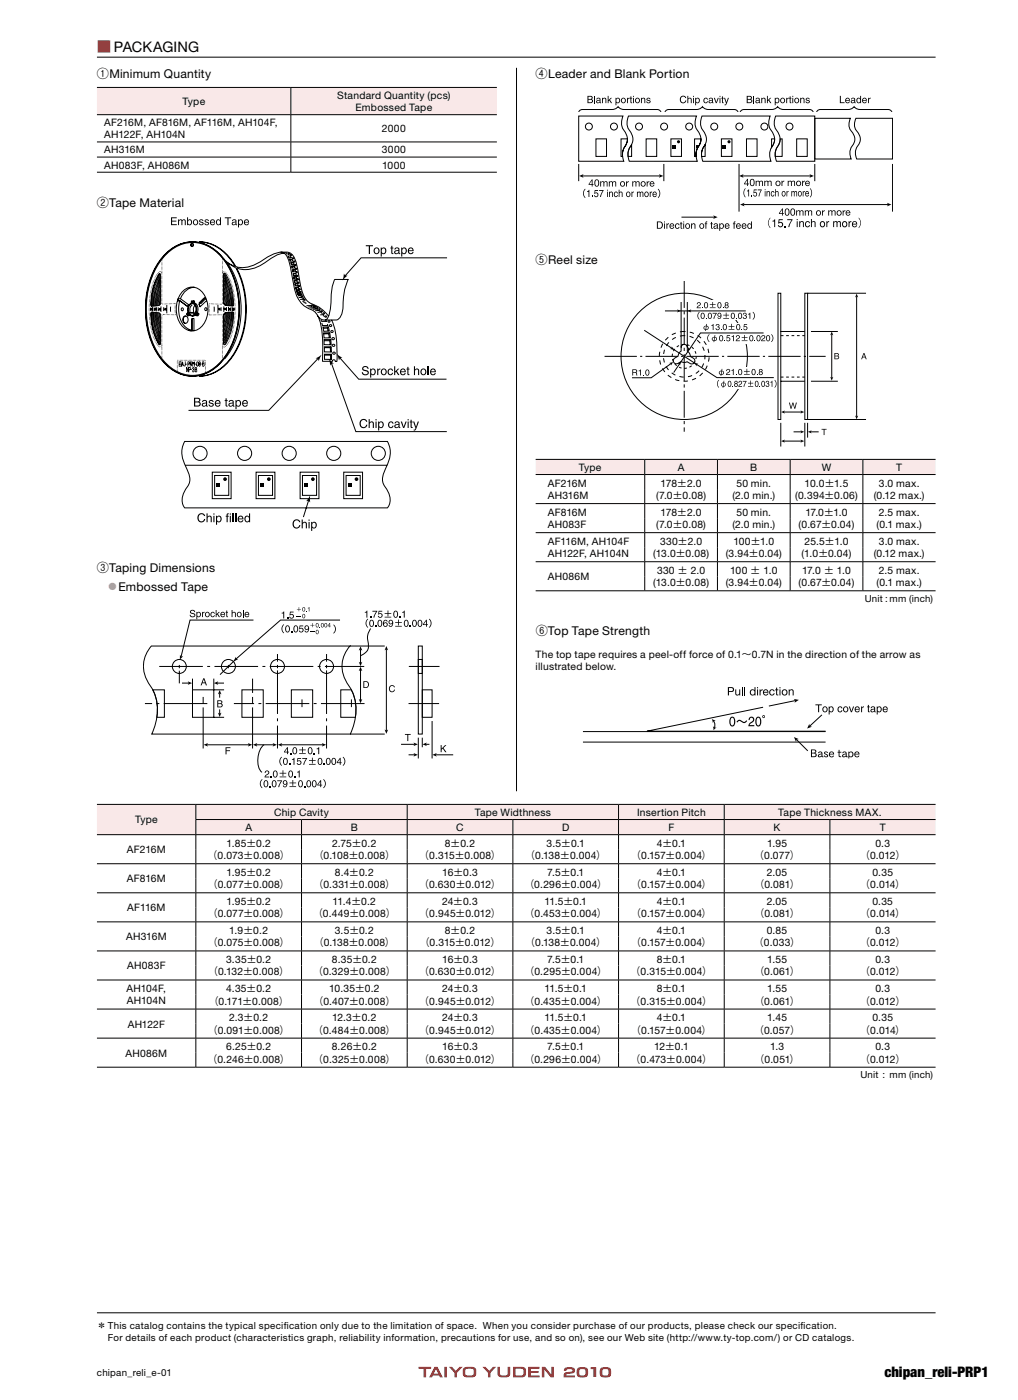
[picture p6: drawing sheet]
<svg xmlns="http://www.w3.org/2000/svg" width="210mm" height="289mm" viewBox="0 0 210 289" stroke-linecap="round" stroke-linejoin="round" font-family="sans-serif">
<defs><g id="words">
<text font-size="3" fill="#cf5555" x="20" y="10.6">■PACKAGING</text>
<text font-size="3" x="182.4" y="284.2">chipan_reli-PRP1</text>
<text font-size="2.6" fill="#bf1d1c" x="121.2" y="284.3">1</text>
<g font-size="2.5">
<text x="20" y="16.2">①Minimum Quantity</text>
<text x="110.5" y="16.2">④Leader and Blank Portion</text>
<text x="20" y="42.8">②Tape Material</text>
<text x="110.5" y="54.6">⑤Reel size</text>
<text x="20" y="118.1">③Taping Dimensions</text>
<text x="110.5" y="131.2">⑥Top Tape Strength</text>
</g>
<text font-size="2.5" fill="#df8e8d" x="22" y="122.1">◦Embossed Tape</text>
<g font-size="2.1">
<text x="37.7" y="21.7">Type</text>
<text x="69.6" y="20.4">Standard Quantity (pcs)</text>
<text x="73.3" y="22.9">Embossed Tape</text>
<text x="21.5" y="28.5">AH122F, AH104N</text>
<text x="21.5" y="26">AF216M, AF816M, AF116M, AH104F,</text>
<text x="78.8" y="27.3">2000</text>
<text x="21.5" y="31.7">AH316M</text>
<text x="21.5" y="34.8">AH083F, AH086M</text>
<text x="78.8" y="31.7">3000</text>
<text x="78.8" y="34.8">1000</text>
<text x="113" y="100.5">AF216M</text>
<text x="119.4" y="97.2">Type</text>
<text x="136.3" y="100.5">178±2.0</text>
<text x="139.8" y="97.2">A</text>
<text x="151.9" y="100.5">50 min.</text>
<text x="154.8" y="97.2">B</text>
<text x="166" y="100.5">10.0±1.5</text>
<text x="169.5" y="97.2">W</text>
<text x="181.3" y="100.5">3.0 max.</text>
<text x="184.9" y="97.2">T</text>
<text x="113" y="103">AH316M</text>
<text x="113" y="106.5">AF816M</text>
<text x="135.4" y="103">(7.0±0.08)</text>
<text x="136.3" y="106.5">178±2.0</text>
<text x="151.1" y="103">(2.0 min.)</text>
<text x="151.9" y="106.5">50 min.</text>
<text x="164.1" y="103">(0.394±0.06)</text>
<text x="166.1" y="106.5">17.0±1.0</text>
<text x="180.3" y="103">(0.12 max.)</text>
<text x="181.3" y="106.5">2.5 max.</text>
<text x="113" y="109">AH083F</text>
<text x="113" y="112.5">AF116M, AH104F</text>
<text x="135.4" y="109">(7.0±0.08)</text>
<text x="136.2" y="112.5">330±2.0</text>
<text x="151.1" y="109">(2.0 min.)</text>
<text x="151.3" y="112.5">100±1.0</text>
<text x="164.7" y="109">(0.67±0.04)</text>
<text x="166" y="112.5">25.5±1.0</text>
<text x="180.8" y="109">(0.1 max.)</text>
<text x="181.3" y="112.5">3.0 max.</text>
<text x="113" y="119.8">AH086M</text>
<text x="113" y="115">AH122F, AH104N</text>
<text x="134.7" y="115">(13.0±0.08)</text>
<text x="135.5" y="118.5">330 ± 2.0</text>
<text x="149.7" y="115">(3.94±0.04)</text>
<text x="150.6" y="118.5">100 ± 1.0</text>
<text x="165.4" y="115">(1.0±0.04)</text>
<text x="165.5" y="118.5">17.0 ± 1.0</text>
<text x="180.3" y="115">(0.12 max.)</text>
<text x="181.3" y="118.5">2.5 max.</text>
<text x="134.7" y="121">(13.0±0.08)</text>
<text x="149.7" y="121">(3.94±0.04)</text>
<text x="164.7" y="121">(0.67±0.04)</text>
<text x="180.8" y="121">(0.1 max.)</text>
<text x="110.5" y="135.8">The top tape requires a peel-off force of 0.1～0.7N in the direction of the arrow as</text>
<text x="110.5" y="138.3">illustrated below.</text>
<text x="27.9" y="170">Type</text>
<text x="50.6" y="171.5">A</text>
<text x="56.5" y="168.4">Chip Cavity</text>
<text x="72.4" y="171.5">B</text>
<text x="94.1" y="171.5">C</text>
<text x="97.9" y="168.4">Tape Widthness</text>
<text x="116" y="171.5">D</text>
<text x="131.4" y="168.4">Insertion Pitch</text>
<text x="137.9" y="171.5">F</text>
<text x="159.6" y="171.5">K</text>
<text x="160.5" y="168.4">Tape Thickness MAX.</text>
<text x="181.5" y="171.5">T</text>
<text x="26.2" y="176.1">AF216M</text>
<text x="42.8" y="177.4">（0.073±0.008）</text>
<text x="46.7" y="174.8">1.85±0.2</text>
<text x="64.6" y="177.4">（0.108±0.008）</text>
<text x="68.5" y="174.8">2.75±0.2</text>
<text x="86.4" y="177.4">（0.315±0.008）</text>
<text x="91.8" y="174.8">8±0.2</text>
<text x="108.3" y="177.4">（0.138±0.004）</text>
<text x="112.8" y="174.8">3.5±0.1</text>
<text x="130.1" y="177.4">（0.157±0.004）</text>
<text x="135.5" y="174.8">4±0.1</text>
<text x="155.5" y="177.4">（0.077）</text>
<text x="158.2" y="174.8">1.95</text>
<text x="177.3" y="177.4">（0.012）</text>
<text x="180.6" y="174.8">0.3</text>
<text x="26.2" y="182.1">AF816M</text>
<text x="42.8" y="183.4">（0.077±0.008）</text>
<text x="46.7" y="180.8">1.95±0.2</text>
<text x="64.6" y="183.4">（0.331±0.008）</text>
<text x="69.1" y="180.8">8.4±0.2</text>
<text x="86.4" y="183.4">（0.630±0.012）</text>
<text x="91.2" y="180.8">16±0.3</text>
<text x="108.1" y="183.4">（0.296±0.004）</text>
<text x="112.9" y="180.8">7.5±0.1</text>
<text x="130.1" y="183.4">（0.157±0.004）</text>
<text x="135.5" y="180.8">4±0.1</text>
<text x="155.6" y="183.4">（0.081）</text>
<text x="158.2" y="180.8">2.05</text>
<text x="177.4" y="183.4">（0.014）</text>
<text x="180" y="180.8">0.35</text>
<text x="26.3" y="188.1">AF116M</text>
<text x="42.8" y="189.4">（0.077±0.008）</text>
<text x="46.7" y="186.8">1.95±0.2</text>
<text x="64.5" y="189.4">（0.449±0.008）</text>
<text x="68.6" y="186.8">11.4±0.2</text>
<text x="86.4" y="189.4">（0.945±0.012）</text>
<text x="91.2" y="186.8">24±0.3</text>
<text x="108.1" y="189.4">（0.453±0.004）</text>
<text x="112.3" y="186.8">11.5±0.1</text>
<text x="130.1" y="189.4">（0.157±0.004）</text>
<text x="135.5" y="186.8">4±0.1</text>
<text x="155.6" y="189.4">（0.081）</text>
<text x="158.2" y="186.8">2.05</text>
<text x="177.4" y="189.4">（0.014）</text>
<text x="180" y="186.8">0.35</text>
<text x="26" y="194.1">AH316M</text>
<text x="42.8" y="195.4">（0.075±0.008）</text>
<text x="47.3" y="192.8">1.9±0.2</text>
<text x="64.7" y="195.4">（0.138±0.008）</text>
<text x="69.1" y="192.8">3.5±0.2</text>
<text x="86.5" y="195.4">（0.315±0.012）</text>
<text x="91.8" y="192.8">8±0.2</text>
<text x="108.3" y="195.4">（0.138±0.004）</text>
<text x="112.8" y="192.8">3.5±0.1</text>
<text x="130.1" y="195.4">（0.157±0.004）</text>
<text x="135.5" y="192.8">4±0.1</text>
<text x="155.5" y="195.4">（0.033）</text>
<text x="158.2" y="192.8">0.85</text>
<text x="177.3" y="195.4">（0.012）</text>
<text x="180.6" y="192.8">0.3</text>
<text x="26.2" y="200.1">AH083F</text>
<text x="42.9" y="201.4">（0.132±0.008）</text>
<text x="46.6" y="198.8">3.35±0.2</text>
<text x="64.5" y="201.4">（0.329±0.008）</text>
<text x="68.4" y="198.8">8.35±0.2</text>
<text x="86.4" y="201.4">（0.630±0.012）</text>
<text x="91.2" y="198.8">16±0.3</text>
<text x="108.1" y="201.4">（0.295±0.004）</text>
<text x="112.9" y="198.8">7.5±0.1</text>
<text x="130" y="201.4">（0.315±0.004）</text>
<text x="135.5" y="198.8">8±0.1</text>
<text x="155.5" y="201.4">（0.061）</text>
<text x="158.2" y="198.8">1.55</text>
<text x="177.3" y="201.4">（0.012）</text>
<text x="180.6" y="198.8">0.3</text>
<text x="26.1" y="204.9">AH104F,</text>
<text x="26.2" y="207.4">AH104N</text>
<text x="43" y="207.4">（0.171±0.008）</text>
<text x="46.6" y="204.8">4.35±0.2</text>
<text x="64.6" y="207.4">（0.407±0.008）</text>
<text x="67.9" y="204.8">10.35±0.2</text>
<text x="86.4" y="207.4">（0.945±0.012）</text>
<text x="91.2" y="204.8">24±0.3</text>
<text x="108.1" y="207.4">（0.435±0.004）</text>
<text x="112.3" y="204.8">11.5±0.1</text>
<text x="130" y="207.4">（0.315±0.004）</text>
<text x="135.5" y="204.8">8±0.1</text>
<text x="155.5" y="207.4">（0.061）</text>
<text x="158.2" y="204.8">1.55</text>
<text x="177.3" y="207.4">（0.012）</text>
<text x="180.6" y="204.8">0.3</text>
<text x="26.4" y="212.1">AH122F</text>
<text x="42.8" y="213.4">（0.091±0.008）</text>
<text x="47.3" y="210.8">2.3±0.2</text>
<text x="64.5" y="213.4">（0.484±0.008）</text>
<text x="68.5" y="210.8">12.3±0.2</text>
<text x="86.4" y="213.4">（0.945±0.012）</text>
<text x="91.2" y="210.8">24±0.3</text>
<text x="108.1" y="213.4">（0.435±0.004）</text>
<text x="112.3" y="210.8">11.5±0.1</text>
<text x="130.1" y="213.4">（0.157±0.004）</text>
<text x="135.5" y="210.8">4±0.1</text>
<text x="155.5" y="213.4">（0.057）</text>
<text x="158.2" y="210.8">1.45</text>
<text x="177.4" y="213.4">（0.014）</text>
<text x="180" y="210.8">0.35</text>
<text x="25.9" y="218.1">AH086M</text>
<text x="42.7" y="219.4">（0.246±0.008）</text>
<text x="46.6" y="216.8">6.25±0.2</text>
<text x="64.5" y="219.4">（0.325±0.008）</text>
<text x="68.4" y="216.8">8.26±0.2</text>
<text x="86.4" y="219.4">（0.630±0.012）</text>
<text x="91.2" y="216.8">16±0.3</text>
<text x="108.1" y="219.4">（0.296±0.004）</text>
<text x="112.9" y="216.8">7.5±0.1</text>
<text x="130" y="219.4">（0.473±0.004）</text>
<text x="134.9" y="216.8">12±0.1</text>
<text x="155.6" y="219.4">（0.051）</text>
<text x="158.8" y="216.8">1.3</text>
<text x="177.3" y="219.4">（0.012）</text>
<text x="180.6" y="216.8">0.3</text>
</g>
<g font-size="2">
<text x="178.4" y="124.2">Unit : mm (inch)</text>
<text x="177.5" y="222.6">Unit : mm (inch)</text>
<text x="20" y="274.3">＊This catalog contains the typical specif</text>
<text x="58.5" y="274.3">ication only due to the limitation of space. When you consider purchase of our products, please check our specif</text>
<text x="165.1" y="274.3">ication.</text>
<text x="22.3" y="276.8">For details of each product (characteristics graph, reliability information, precautions for use, and so on), see our Web site (http://www.ty-top.com/) or CD catalogs.</text>
<text x="20" y="284">chipan_reli_e-01</text>
</g>
</g></defs>
<g fill="#bf1d1c">
<path d="M86.3 282.2h2.6v.3h-1v1.8h-.5v-1.8h-1.1z"/>
<path d="M91.7 282.2h.5v2.1h-.5z"/>
<path d="M92.6 282.2h.7l.7 .8 .8-.8h.6l-1.1 1.2v.9h-.5v-.9z"/>
<path d="M99.5 282.2h.7l.7 .8 .8-.8h.6l-1.1 1.2v.9h-.5v-.9z"/>
<path d="M102.6 282.2h.5l.1 1.6 .5 .1h.8l.2-.1v-1.6h.5v1.5a.77 .77 0 0 1-.8 .6h-.9a.77 .77 0 0 1-.9-.6z"/>
<path d="M109 282.2h2.3v.3h-1.8v.5h1.6v.4h-1.6v.5h1.8v.4h-2.3z"/>
<path d="M111.8 282.2h.6l1.3 1.6v-1.6h.5v2.1h-.6l-1.3-1.6v1.6h-.5z"/>
<path d="M116.4 282.5l.5-.2 .6-.1a.8 .8 0 0 1 .8 .1 .8 .8 0 0 1 .3 .9l-.5 .3-1.1 .1-.2 .3h1.8v.4h-2.3l.1-.8a2.25 2.25 0 0 1 1.6-.4l.1-.2-.2-.3h-.8l-.2 .4h-.6z"/>
<path d="M89.9 282.6l-.4 1h.9zM89.6 282.2h.6l1.1 2.1h-.5l-.2-.4h-1.3l-.2 .4h-.6z"/>
<path d="M96 282.7a1.03 1.03 0 0 0 .2 1.2 1.75 1.75 0 0 0 1.5-.1 1.09 1.09 0 0 0-.2-1.2 1.8 1.8 0 0 0-1.5 .1zM95.7 282.4a2.77 2.77 0 0 1 2.3 0 1.47 1.47 0 0 1 0 1.7 2.69 2.69 0 0 1-2.3 0 1.46 1.46 0 0 1 0-1.7z"/>
<path d="M106.4 282.5v1.4h1.4a.96 .96 0 0 0 0-1.3zM105.8 282.2h1.9a.75 .75 0 0 1 .8 .6v.9a.77 .77 0 0 1-.8 .6h-1.9z"/>
<path d="M119.6 282.7l-.1 .2a.67 .67 0 0 0 0 .7 .67 .67 0 0 0 .7 .4l.3-.1a1.01 1.01 0 0 0 .1-1.2zM119.1 282.5a2.01 2.01 0 0 1 2.1 0l.1 .3a1.1 1.1 0 0 1-.7 1.5 1.34 1.34 0 0 1-1.6-.5z"/>
<path d="M124.4 282.7l-.1 .2a.67 .67 0 0 0 0 .7 .67 .67 0 0 0 .6 .4l.3-.1a1.01 1.01 0 0 0 .2-1.2zM123.8 282.5a2.01 2.01 0 0 1 2.1 0l.1 .3a1.1 1.1 0 0 1-.6 1.5 1.34 1.34 0 0 1-1.7-.5z"/>
</g>
<path d="M20 11.8h173M20 271h173" fill="none" stroke="#000" stroke-width=".21"/>
<path d="M20 18.1h40v5.6h-40zM60 18.1h42.5v5.6h-42.5z" fill="#f9e8e8"/>
<g fill="none" stroke="#000" stroke-width=".21">
<path d="M20 18.1h82.5M60 18.1v5.5M20 23.7h82.5M20 29.3h82.5M20 32.4h82.5M20 35.6h82.5M60 23.7v5.6M60 29.4v3M60 32.5v3M32.7 56.6l.3-.1 .1 .3v5.9a1.41 1.41 0 0 1-1.5 .5h-.4a11.9 11.9 0 0 1 1.5-6.6zM32.9 56.5a12.2 12.2 0 0 0-1.7 6.6l.2 .1M33 56.6a14.3 14.3 0 0 0-1.7 6.6"/>
<path d="M33.1 57.4a16.4 16.4 0 0 0-1.4 5.8M33.1 56.8a16.2 16.2 0 0 0-1.6 6.4M33.1 59.5l-.5 1.9-.2 1.7M33.1 58.6l-.7 2.8-.2 1.7M33.1 57.9a18.1 18.1 0 0 0-1.2 5.2M34.5 52.1a7.4 7.4 0 0 1 11.2 .9 18 18 0 0 1 0 21.6 7.5 7.5 0 0 1-12.1 0 18 18 0 0 1 0-21.6zM34.6 52.1a7.4 7.4 0 0 1 11.2 .9 18 18 0 0 1 0 21.6 7.5 7.5 0 0 1-12.1 0 18 18 0 0 1 0-21.6zM34.6 52.2a7.3 7.3 0 0 1 11.1 .9 17.8 17.8 0 0 1 0 21.4 7.4 7.4 0 0 1-11.9 0 17.8 17.8 0 0 1 0-21.4zM39.5 50.4h.3v.4h-.3zM40.1 59.3a3.2 3.2 0 0 0-2.9 2.4M41 49.9a9 9 0 0 1 7.6 5.2 18.2 18.2 0 0 1-1.5 19.5 8 8 0 0 1-6.1 3M41.2 49.9a9 9 0 0 1 7.5 5.2 18.2 18.2 0 0 1-1.5 19.5 8.1 8.1 0 0 1-6 3.1"/>
<path d="M46.2 56.5l.1-.1a5.8 5.8 0 0 1 1.5 3.3 8.6 8.6 0 0 1 .3 3.4h-.9a.87 .87 0 0 1-1.1-.6zM46.2 59.4l.6 2 .2 1.6M46.2 58.6l.8 2.7 .2 1.7M46.2 57.9l1 3.2 .2 1.9M46.2 56.8a15.8 15.8 0 0 1 1.7 6.3M46.2 56.5v5.9a.81 .81 0 0 0 1.2 .6l.7 .1M46.2 57.3a15.7 15.7 0 0 1 1.5 5.8M46.3 56.4a14.4 14.4 0 0 1 1.8 6.7M46.5 53.8a17.2 17.2 0 0 1-.1 20.3M58 52a2.41 2.41 0 0 1 3.1 2.2l.6 3.4a10.9 10.9 0 0 0 1.3 4.1 7 7 0 0 0 2.8 1.7l1.9 1.7M58.6 52.3a8.8 8.8 0 0 0-4.3 2.1 5.8 5.8 0 0 1-7.7-.5 5.4 5.4 0 0 0 6.7 .4l2.8-1.7 1.5-.5a1.47 1.47 0 0 1 1.8 1.3l.6 1.9 .4 2.3a8.4 8.4 0 0 0 2 5.2l1.1 .8a3.3 3.3 0 0 1 2.4 2.5 28.8 28.8 0 0 1 .6 8.5h2.1v-.3h.3l.2 .1 .1 .2h.3a24.7 24.7 0 0 0-.7-7.5l-.4-1M59 52.4h.4l.2 .2"/>
<path d="M59.2 52.2h-.5M59.4 52.9l.5-.1 .2 .4h-.5zM59.5 52.3l.2 .1zM59.7 53.5h.6l.1 .4h-.5zM59.9 52.6l.3 .1zM60 54.2h.6l.1 .4h-.6zM60.2 53.6h-.4l.1 .2M60.2 54.9h.6v.4h-.6zM60.3 55.7h.6l.1 .4h-.6zM60.4 53.2h.1l.1 .2h-.2zM60.5 56.5l.5-.1 .1 .4-.6 .1zM60.5 54.2l-.4 .1 .1 .2"/>
<path d="M60.6 57.2l.6-.1v.4l-.6 .1zM60.6 53.9h.2l.1 .1-.2 .1zM60.7 55h-.4v.3M60.7 57.9l.6-.1v.4l-.6 .1zM60.8 58.6l.6-.1 .1 .4-.6 .1zM60.8 54.7l.2-.1 .1 .2h-.2zM60.9 55.7l-.5 .1v.3M61 55.4h.1l.1 .2h-.2zM61 59.3l.6-.1v.4l-.5 .1zM61 56.5h-.4v.4M61.1 56.1h.2v.1l-.1 .1zM61.1 57.2h-.4v.4"/>
<path d="M61.1 60l.6-.1 .1 .3-.6 .1zM61.2 56.9l.2-.1 .1 .2-.2 .1zM61.2 57.8l-.4 .1v.3M61.3 57.6l.2-.1 .1 .2h-.2zM61.4 58.6h-.5l.1 .4M61.5 58.3h.1l.1 .1-.2 .1zM61.5 59.3l-.4 .1v.3M61.6 59l.2-.1v.2h-.2zM61.7 59.9l-.5 .1 .1 .3M61.7 59.7l.3 .1zM92.2 53.2h-17.7l-3.4 3.8M31.1 63.5v.6"/>
<path d="M31.2 64.5h1.1a.73 .73 0 0 1 .8 .5v5.8l-.1 .3h-.1a11.1 11.1 0 0 1-1.7-6.6zM31.2 63.9h.2l-.2 .1zM31.3 64.5a14.1 14.1 0 0 0 1.7 6.6M31.5 63.4v.9M31.7 64.5a16.6 16.6 0 0 0 1.4 5.8M31.8 63.5v.7M31.9 64.5a18.3 18.3 0 0 0 1.2 5.3M31.9 63.8l.3 .1-.3 .1zM31.9 63.6l.1 .2 .1-.1-.1 .1M32.1 64.5l.2 1.8 .8 2.8M32.2 63.4v.9M32.4 64.5l.2 1.7 .5 2"/>
<path d="M32.6 64.6l.1 1.3 .4 1.5M32.6 63.5v.7M32.9 64.6l.2 1.9M32.9 63.9h.2l-.2 .1zM33 63.7v.1l-.2-.1h.3M33.1 70.9a17.4 17.4 0 0 1-1.7-6.4h-.1a11.7 11.7 0 0 0 1.6 6.6M33.1 61.2l-.2 1.8M33.1 60.3l-.3 1.4-.2 1.4M33.2 63.3v1.1M33.8 63.4v.8M34.1 63.9h.2l-.2 .1zM34.3 63.6v.2l-.3-.1 .1 .1"/>
<path d="M34.4 63v1.7M35.2 63.3v1M36.6 62.1h.5l1.6 1.2M36.7 61.7h.5l1.7 1.2-.2 .4-1.6-1.2h-.5zM37.1 62.1a5.5 5.5 0 0 0 1.3 5.6l1.2 .5M37.8 60a2.77 2.77 0 0 1 4.5 1.3 5.5 5.5 0 0 1-1.4 6.7 2.79 2.79 0 0 1-4-1.7 5.7 5.7 0 0 1 .9-6.3zM37.9 65.5a.55 .55 0 0 1 .7-.2 .55 .55 0 0 1 .2 .7 .58 .58 0 0 1-.5 .8 .58 .58 0 0 1-.6-.8zM38.3 65.2a.84 .84 0 0 0-.5 .8 .84 .84 0 0 0 .5 .8M38.9 68.2h.7v-2.4h.4v2.5M39 64.6l1.2 .1M39.1 65l-.4 .2M39.5 62.1h.4v.5a1.49 1.49 0 0 1 .6 1.9l.3 .3-.2 .4-.4-.3a.7 .7 0 0 1-.6 .3 .7 .7 0 0 1-.6-.4l-.3 .4-.2-.4a.92 .92 0 0 0 .2-1 1.46 1.46 0 0 1 .8-1.2z"/>
<path d="M39.6 62.2h.1v.5a1.34 1.34 0 0 1 .6 1.8l.3 .3v.2l-.4-.3a.64 .64 0 0 1-.6 .4 .64 .64 0 0 1-.6-.5l-.3 .4-.1-.2a.91 .91 0 0 0 .3-1 1.21 1.21 0 0 1 .7-1.1zM39.6 62.7h.1M39.6 65.8v2.5h-.6M39.7 62.9l-.1 .1a1.33 1.33 0 0 0-.4 1.4M39.8 62.1h.3v.5a1.49 1.49 0 0 1 .6 1.9l.4 .3-.2 .4h-.3M39.9 62.6h.3M40 64.5l-.1 .1M40.2 63.1l-.3 .8 .1 .6h-1.1M40.4 65l-.8 .2M40.5 64.5h.2M42.3 61.5l-1.2 1.3 .2 .5M42.4 61.4l-1.3 1.1 .4 .1 1-.9"/>
<path d="M42.4 61.4l-1.4 1.4 .3 .5 1.3-1.2M44.2 63.3v1M44.9 63v1.7M45.1 63.7h.3zM45.3 63.9h-.2v.1M45.6 63.4v.8M46.2 63.3v1.1M46.2 61.2l.3 1.7M46.2 60.2l.4 1.5 .1 1.3M46.3 63.7h.2zM46.3 63.9h.2l-.2-.1v.2M46.4 64.6l1.7-.1a11.6 11.6 0 0 1-1.6 6.6h-.3l-.1-.2v-5.8z"/>
<path d="M46.5 64.7l-.2 1.8M46.7 63.4v.8M46.8 64.6l-.2 1.3-.3 1.5M47 64.6l-.2 1.6-.6 2M47.1 63.3v1M47.2 63.7h.3zM47.2 64.5l-.2 1.8-.8 2.7M47.3 63.9l-.1 .1 .2-.1v.1M47.4 64.5l-.2 2-1 3.2M47.6 63.5v.6M47.7 64.5a16.1 16.1 0 0 1-1.4 5.8M47.9 63.4v.9"/>
<path d="M47.9 64.5a15.7 15.7 0 0 1-1.6 6.2M48 63.7h.2zM48.1 64.5a14.1 14.1 0 0 1-1.7 6.6M48.1 64.5h-.7a.87 .87 0 0 0-1.2 .6v5.8M48.3 63.5v.6M61.3 60.5l.6-.1v.3l-.5 .1zM61.5 60.9h.5l.1 .2M61.7 61.4l.5-.1 .1 .3M61.8 60.5h-.4v.2M61.9 60.2l.3 .1zM61.9 61.8h.6l.1 .1M62 60.9l-.5 .1 .1 .2"/>
<path d="M62 60.7l.3 .1zM62.1 61.4l-.4 .1M62.3 61.1l.2 .1zM62.5 61.5l.2 .1zM62.7 61.9h.3zM62.8 62.2h-.4M63 62.4h-.4M63.2 63.1h.9l.2 .1M63.2 62.6h-.3M63.6 63.4l1.3 .1M64 63.6h1l.2 .1M64.3 62.9l.2 .1z"/>
<path d="M64.5 63.9l.9-.1 .2 .2M64.7 63.1h.2zM65 64.1h.8l.3 .2M65 63.3h.3l-.3 .1zM65.4 63.5l.2 .1zM65.5 65.1a1.25 1.25 0 0 0 1.3 .9 1.25 1.25 0 0 0 1.1-1.2l.4-2.2a9.3 9.3 0 0 1 .8-4.9h2.7a10.8 10.8 0 0 0-1 5.4 2.83 2.83 0 0 1-1.4 3h-2.3M65.5 64.5l.7-.1 .2 .3M65.8 63.7l.2 .1-.1 .1zM65.9 73.7l-10.5 11h-16.5M66.1 65h.5l.3 .4M66.2 66l.2 .3h.9v-.1M66.2 64.2h.3l-.2 .1z"/>
<path d="M66.4 66.7l.1 .5h1.1v-.3M66.6 67.5h1.2l.1 .8-1.1 .1zM66.7 64.6h.2v.2h-.2zM66.8 68.7h1.2l.2 1-1.4 .1zM66.9 70.1h1.3l.1 1.1-1.4-.1zM66.9 70.3h1.1M66.9 71.6h1.4l.1 1.1-1.5-.1zM66.9 73.1h1.5v1.1h-1.5zM66.9 71.8h1.2M66.9 73.3h1.3M67.1 65.2h.2v.2h-.2zM67.5 67.7l-.8 .1"/>
<path d="M67.7 66.2h.3v.3h-.3zM67.8 67.5l-.3 .2 .2 .7M67.8 68.9h-1M68 68.7l-.2 .2 .1 .9M68 67.1h.4v.3h-.4zM68.2 70.1l-.2 .2 .1 .9M68.3 71.6l-.2 .2 .1 .9M68.3 68.3h.4v.3h-.4zM68.3 74.9l5.1 14.2h18.8M68.4 73.1l-.2 .2v.9M68.5 69.8h.4v.3h-.4zM68.6 71.1h.4v.3h-.4z"/>
<path d="M68.7 72.7h.4v.4h-.4zM70.1 73.9l3.9 4.4h18.1M38.1 91.1h41.8a5.3 5.3 0 0 1-.2 5.2 5.1 5.1 0 0 0-.7 3.5 6 6 0 0 1 1.4 3.9l-.5 1.1h-41.8l-.2-.3a3.6 3.6 0 0 1 .8-4 3 3 0 0 0-.1-3.5l-.3-.7a5.3 5.3 0 0 1-.2-5.2zM38.3 96h41.6M43.8 97.5h3.9v5.4h-3.9zM44.3 98.2h2.9v4.1h-2.9zM52.8 97.5h3.9v5.4h-3.9zM53.3 98.2h2.9v4.1h-2.9zM61.9 97.5h3.9v5.4h-3.9zM62.4 98.2h2.9v4.1h-2.9zM70.9 97.5h3.9v5.4h-3.9zM71.4 98.2h2.9v4.1h-2.9z"/>
<path d="M63.7 103.2l-1.1 3.5"/>
<circle cx="39.6" cy="50.6" r=".33"/>
<circle cx="31.2" cy="63.7" r=".06"/>
<circle cx="31.3" cy="63.7" r=".08"/>
<circle cx="31.4" cy="63.8" r=".01"/>
<circle cx="32.1" cy="63.8" r=".01"/>
<circle cx="33.1" cy="63.8" r=".01"/>
<circle cx="34.3" cy="63.8" r=".01"/>
<circle cx="37.6" cy="63.9" r=".27"/>
<circle cx="42.5" cy="63.9" r=".27"/>
<circle cx="45.1" cy="63.8" r=".01"/>
<circle cx="46.3" cy="63.8" r=".01"/>
<circle cx="47.2" cy="63.8" r=".01"/>
<circle cx="48" cy="63.8" r=".01"/>
<circle cx="48" cy="63.9" r=".08"/>
<circle cx="48.2" cy="63.9" r=".06"/>
<circle cx="41.3" cy="93.6" r="1.46"/>
<circle cx="50.5" cy="93.6" r="1.46"/>
<circle cx="59.7" cy="93.6" r="1.46"/>
<circle cx="68.8" cy="93.6" r="1.46"/>
<circle cx="78" cy="93.6" r="1.46"/>
</g>
<g fill="#000">
<path d="M35.3 44.9h1.2v.2h-1v.4h.9v.2h-.9v.6h1v.2h-1.2zM36.7 45.3h.2v.2l.4-.2 .3 .2a.41 .41 0 0 1 .7-.1v1.1h-.2v-.9l-.2-.2-.2 .2-.1 .9h-.2v-.8l-.2-.3-.2 .2-.1 .9h-.2zM41.1 45.4l.4-.1 .4 .2 .1 .1h-.2l-.3-.2-.2 .2 .7 .4-.2 .5-.6-.1-.1-.1-.1-.2 .5 .2 .3-.1-.7-.4zM42.3 45.4l.3-.1 .5 .2v.1h-.2l-.3-.2-.2 .2 .7 .4-.2 .5-.6-.1-.1-.1v-.2l.5 .2 .2-.1-.7-.4zM46.4 44.9h1.3v.2h-.6v1.4h-.2v-1.4h-.5zM70.9 56.5l.3 .4h.5l-1 1zM75.5 50.6h1.4v.2h-.6v1.6h-.2v-1.6h-.6zM80.7 50.7h.2v.4h.3v.2h-.3v.9l.3 .1v.1l-.5-.1v-1h-.2v-.2h.2zM65.1 74l1.3-.8-.6 1.3-.2-.4zM67.8 74l1 1.1-.4-.1-.3 .4zM69.4 73l1.2 .9h-.5l-.2 .5zM74.8 75.7a.69 .69 0 0 1 .8-.1 .69 .69 0 0 1 .4 .5h-.2a.4 .4 0 0 0-.5-.3 .4 .4 0 0 0-.3 .5l.7 .1a.59 .59 0 0 1 .3 .9 .59 .59 0 0 1-.9 .1l-.4-.2-.1-.4h.3a.47 .47 0 0 0 .5 .5 .47 .47 0 0 0 .4-.5l-.3-.2a.67 .67 0 0 1-.8-.5z"/>
<path d="M77.8 76.1h.2v.2l.5-.2v.2l-.4 .2-.1 .9h-.2zM80.1 76.3a.55 .55 0 0 1 .6-.2 .55 .55 0 0 1 .4 .4h-.2l-.1-.1a.42 .42 0 0 0-.6 .4 .42 .42 0 0 0 .6 .3l.1-.1h.2a.6 .6 0 0 1-.8 .4 .6 .6 0 0 1-.3-.9zM81.3 75.6h.2v1.1l.6-.6h.3l-.5 .5 .5 .8h-.3l-.4-.6-.2 .1v.5h-.2zM84 75.7h.3v.4h.2v.2h-.2v.8l.2 .2v.1l-.4-.1-.1-1h-.1v-.2h.1zM85.4 75.6h.2v.7l.4-.2 .4 .1 .1 1.2h-.3v-1l-.2-.1-.3 .1-.1 1h-.2zM88.2 75.6h.2v1.8h-.2zM43.1 82.7l.5-.1 .4 .2 .1 .2h-.3l-.3-.2-.2 .1 .8 .5-.1 .4-.1 .1h-.7l-.2-.2v-.2l.6 .3 .3-.2-.8-.5zM46.5 82.2h.3v.4h.2v.2h-.2v.8l.2 .2v.1l-.4-.1-.1-1h-.2v-.2h.2zM74.4 86.7a.78 .78 0 0 1 .8-.2 .78 .78 0 0 1 .6 .6h-.3a.63 .63 0 0 0-.9-.3 .63 .63 0 0 0-.2 .9 .55 .55 0 0 0 .4 .5 .55 .55 0 0 0 .6-.2l.1-.3h.3a.86 .86 0 0 1-1.2 .6 .86 .86 0 0 1-.4-1.3zM76 86.5h.3v.7l.4-.2 .4 .2v1.1h-.2v-1l-.3-.1-.3 .2v.9h-.3zM80.2 87.2a.55 .55 0 0 1 .6-.2 .55 .55 0 0 1 .4 .5h-.2l-.1-.2a.42 .42 0 0 0-.6 .4 .42 .42 0 0 0 .6 .3l.1-.1h.2a.6 .6 0 0 1-.8 .4 .6 .6 0 0 1-.3-.9zM82.7 87h.2l.4 1.1 .4-1.1h.2l-.5 1.3h-.2z"/>
<path d="M84.7 86.6h.2v.4h.2v.2h-.2v.9l.2 .1v.1l-.4-.1v-1h-.2v-.2h.2zM85.2 87h.3l.3 1.1 .4-1.1h.2l-.3 1a.8 .8 0 0 1-.7 .9l-.1-.2h.3l.1-.3zM40.9 106.2a.78 .78 0 0 1 .8-.3 .78 .78 0 0 1 .6 .6h-.2a.63 .63 0 0 0-.9-.2 .63 .63 0 0 0-.2 .9 .55 .55 0 0 0 .4 .4 .55 .55 0 0 0 .6-.2l.1-.3h.2a.86 .86 0 0 1-1.1 .7 .86 .86 0 0 1-.4-1.3zM42.6 106h.2v.7l.4-.3 .4 .2 .1 1.2h-.2l-.1-1-.2-.2-.3 .2-.1 1h-.2zM44.6 99.7h.9v.9h-.9zM46.8 106.1l.4-.1v.2l-.2 .1v.2h.2v.2h-.2v1.1h-.3v-1.1h-.1v-.2h.1zM48 106h.2v1.8h-.2zM48.5 106h.2v1.8h-.2zM53.7 99.7h.8v.9h-.8zM60.6 107.5a.78 .78 0 0 1 .8-.3 .78 .78 0 0 1 .5 .6h-.2a.63 .63 0 0 0-.9-.3 .63 .63 0 0 0-.2 .9 .55 .55 0 0 0 .4 .5 .55 .55 0 0 0 .6-.2l.1-.3h.3a.86 .86 0 0 1-1.2 .7 .86 .86 0 0 1-.4-1.3zM62.2 107.2h.3v.7l.3-.2 .4 .2 .1 1.2h-.2v-1.1l-.3-.1-.3 .2v1h-.3zM62.8 99.7h.8v.9h-.8z"/>
<path d="M64 102.3v1.4l-.4-.4-.4 .1zM71.8 99.7h.8v.9h-.8z"/>
<path d="M38.9 45.5l-.1 .4 .2 .4a.4 .4 0 0 0 .4-.4 .4 .4 0 0 0-.5-.4zM38.6 44.9h.2v.5a.58 .58 0 0 1 .9 .4 .58 .58 0 0 1-.6 .7l-.3-.2v.2h-.2z"/>
<path d="M40.1 45.5l-.1 .2a.4 .4 0 0 0 .1 .5 .4 .4 0 0 0 .5 0 .4 .4 0 0 0 .1-.5l-.4-.3zM39.7 45.9a.6 .6 0 0 1 1.2 0 .6 .6 0 0 1-1.2 0z"/>
<path d="M43.7 45.5l-.2 .3h.7l-.2-.3zM43.4 45.5a.54 .54 0 0 1 .7-.2 .54 .54 0 0 1 .3 .7h-.9l.2 .3h.3l.2-.2h.2l-.1 .2a.59 .59 0 0 1-.9 0 .59 .59 0 0 1 0-.8z"/>
<path d="M44.9 45.5l-.1 .2a.42 .42 0 0 0 0 .4 .42 .42 0 0 0 .4 .2l.1-.1a.51 .51 0 0 0-.2-.8zM44.8 45.3h.2l.4 .2v-.6h.2v1.6h-.2v-.2a.55 .55 0 0 1-.8 0 .55 .55 0 0 1 0-.7z"/>
<path d="M48.1 46v.3h.1a.35 .35 0 0 0 .4-.4zM47.9 45.4l.2-.1a.48 .48 0 0 1 .7 .3l.1 .9-.3-.2a.4 .4 0 0 1-.6 .2 .4 .4 0 0 1-.1-.6l.7-.3-.3-.2-.4 .3z"/>
<path d="M49.4 45.5l-.1 .4 .2 .4a.4 .4 0 0 0 .4-.4 .4 .4 0 0 0-.5-.4zM49.1 45.3l.3 .1a.55 .55 0 0 1 .7 .5 .55 .55 0 0 1-.8 .5v.5h-.2z"/>
<path d="M50.7 45.5l-.2 .3h.7l-.2-.3zM50.4 45.5a.54 .54 0 0 1 .7-.2 .54 .54 0 0 1 .3 .7h-.9l.2 .3h.3l.2-.2h.2l-.1 .2a.59 .59 0 0 1-.9 0 .59 .59 0 0 1 0-.8z"/>
<path d="M77.4 51.4l-.1 .2a.45 .45 0 0 0 .1 .6 .45 .45 0 0 0 .6 0 .45 .45 0 0 0 0-.6l-.3-.3zM77 51.7a.67 .67 0 0 1 1.3 0 .67 .67 0 0 1-1.3 0z"/>
<path d="M78.9 51.4a.58 .58 0 0 0 .2 .9 .53 .53 0 0 0 .4-.5 .53 .53 0 0 0-.4-.5zM78.5 51.1h.2v.2a.58 .58 0 0 1 .8-.1 .58 .58 0 0 1 .2 .8 .52 .52 0 0 1-.4 .4 .52 .52 0 0 1-.5-.1v.7h-.3z"/>
<path d="M81.6 51.9v.3a.4 .4 0 0 0 .4 0 .4 .4 0 0 0 .2-.4zM81.4 51.3l.2-.2a.54 .54 0 0 1 .8 .3v.8l.1 .2h-.3v-.1a.45 .45 0 0 1-.7 .2 .45 .45 0 0 1-.1-.7l.8-.3-.3-.2-.5 .2z"/>
<path d="M83.1 51.4a.58 .58 0 0 0 .2 .9 .53 .53 0 0 0 .4-.5 .53 .53 0 0 0-.4-.5zM82.8 51.1h.2v.2a.58 .58 0 0 1 .8-.1 .58 .58 0 0 1 .1 .8 .52 .52 0 0 1-.4 .4 .52 .52 0 0 1-.5-.1v.7h-.2z"/>
<path d="M84.5 51.3l-.1 .4h.7l-.2-.4zM84.3 51.3a.61 .61 0 0 1 .7-.2 .61 .61 0 0 1 .3 .7h-.9v.3a.37 .37 0 0 0 .4 .2 .37 .37 0 0 0 .3-.3h.2a.63 .63 0 0 1-.8 .4 .63 .63 0 0 1-.3-.9z"/>
<path d="M76.7 76.4a.58 .58 0 0 0 .2 .9 .53 .53 0 0 0 .4-.5 .53 .53 0 0 0-.4-.5zM76.4 76.1h.2v.2a.58 .58 0 0 1 .8-.1 .58 .58 0 0 1 .1 .8 .52 .52 0 0 1-.4 .4 .52 .52 0 0 1-.5-.1v.7h-.2z"/>
<path d="M78.9 76.3l-.1 .3a.45 .45 0 0 0 .1 .6 .45 .45 0 0 0 .6 0 .45 .45 0 0 0 0-.6l-.3-.3zM78.5 76.7a.67 .67 0 0 1 1.3 0 .67 .67 0 0 1-1.3 0z"/>
<path d="M82.9 76.3l-.2 .4h.8l-.2-.4zM82.7 76.3a.61 .61 0 0 1 .7-.2 .61 .61 0 0 1 .3 .7h-1l.1 .3a.37 .37 0 0 0 .4 .2 .37 .37 0 0 0 .3-.3h.2a.63 .63 0 0 1-.9 .4 .63 .63 0 0 1-.3-.9z"/>
<path d="M87.1 76.3l-.1 .3a.45 .45 0 0 0 0 .6 .45 .45 0 0 0 .6 0 .45 .45 0 0 0 .1-.6l-.4-.3zM86.6 76.7a.7 .7 0 0 1 1.4 0 .7 .7 0 0 1-1.4 0z"/>
<path d="M89.1 76.3l-.2 .4h.8l-.2-.4zM88.9 76.3a.61 .61 0 0 1 .7-.2 .61 .61 0 0 1 .3 .7h-1l.1 .3a.37 .37 0 0 0 .4 .2 .37 .37 0 0 0 .3-.3h.2a.63 .63 0 0 1-.9 .4 .63 .63 0 0 1-.3-.9z"/>
<path d="M40.3 83.1v.6l.8-.1v-.4l-.2-.1zM40.3 82.3v.6l.7-.1-.1-.5zM40 82.1l1.1 .1 .2 .4-.2 .3a.51 .51 0 0 1 .3 .7 .51 .51 0 0 1-.6 .3h-.8z"/>
<path d="M41.9 83.4v.3a.4 .4 0 0 0 .5 0 .4 .4 0 0 0 .1-.5zM41.8 82.7l.1-.1a.54 .54 0 0 1 .8 .3v.8l.2 .2h-.3l-.1-.2a.45 .45 0 0 1-.6 .2 .45 .45 0 0 1-.2-.6l.8-.3-.3-.3-.5 .3z"/>
<path d="M44.7 82.8l-.2 .4h.8l-.2-.4zM44.5 82.8a.61 .61 0 0 1 .7-.2 .61 .61 0 0 1 .3 .7h-1l.1 .3a.37 .37 0 0 0 .3 .2 .37 .37 0 0 0 .4-.3h.2a.63 .63 0 0 1-.9 .4 .63 .63 0 0 1-.3-.9z"/>
<path d="M47.4 83.4v.3a.4 .4 0 0 0 .5 0 .4 .4 0 0 0 .1-.5zM47.2 82.7l.2-.1a.54 .54 0 0 1 .8 .3v.8l.2 .2h-.3l-.1-.2a.45 .45 0 0 1-.7 .2 .45 .45 0 0 1-.1-.6l.8-.3-.3-.3-.5 .3z"/>
<path d="M48.9 82.9a.58 .58 0 0 0 .3 .9 .53 .53 0 0 0 .3-.5 .53 .53 0 0 0-.4-.5zM48.6 82.6h.2v.2a.58 .58 0 0 1 .8-.1 .58 .58 0 0 1 .1 .8 .52 .52 0 0 1-.3 .4 .52 .52 0 0 1-.6-.1v.6h-.2z"/>
<path d="M50.4 82.8l-.2 .4h.7l-.1-.4zM50.1 82.8a.61 .61 0 0 1 .7-.2 .61 .61 0 0 1 .3 .7h-.9v.3a.37 .37 0 0 0 .4 .2 .37 .37 0 0 0 .3-.3h.2a.63 .63 0 0 1-.8 .4 .63 .63 0 0 1-.3-.9z"/>
<path d="M77.5 86.5h.2v.3h-.2zM77.5 87h.2v1.3h-.2z"/>
<path d="M78.3 87.3a.58 .58 0 0 0 .3 .9 .53 .53 0 0 0 .3-.5 .53 .53 0 0 0-.3-.5zM78 87h.2v.2a.58 .58 0 0 1 .8-.1 .58 .58 0 0 1 .1 .8 .52 .52 0 0 1-.3 .5 .52 .52 0 0 1-.6-.2v.7h-.2z"/>
<path d="M81.6 87.8v.3a.4 .4 0 0 0 .5 0 .4 .4 0 0 0 .1-.4zM81.5 87.2l.2-.2a.54 .54 0 0 1 .7 .3v.8l.2 .2h-.3l-.1-.1a.45 .45 0 0 1-.6 .2 .45 .45 0 0 1-.1-.7l.7-.3-.3-.2-.5 .2z"/>
<path d="M84.1 86.5h.2v.3h-.2zM84.1 87h.2v1.3h-.2z"/>
<path d="M44 106h.2v.2h-.2zM44 106.5h.2v1.3h-.2z"/>
<path d="M44.9 106.7a.58 .58 0 0 0 .2 .9 .53 .53 0 0 0 .4-.5 .53 .53 0 0 0-.4-.5zM44.6 106.5h.2v.2a.58 .58 0 0 1 .8-.2 .58 .58 0 0 1 .1 .8 .52 .52 0 0 1-.4 .5 .52 .52 0 0 1-.5-.1v.6h-.2z"/>
<path d="M47.4 106h.2v.2h-.2zM47.4 106.5h.2v1.3h-.2z"/>
<path d="M49.4 106.7l-.1 .3h.7l-.2-.3zM49.2 106.7a.61 .61 0 0 1 .7-.2 .61 .61 0 0 1 .3 .7h-.9v.2a.37 .37 0 0 0 .4 .2 .37 .37 0 0 0 .3-.2h.2a.63 .63 0 0 1-.8 .4 .63 .63 0 0 1-.3-.9z"/>
<path d="M50.8 106.7l-.1 .2a.47 .47 0 0 0 0 .5 .47 .47 0 0 0 .5 .2 .57 .57 0 0 0-.2-1zM50.6 106.6a.49 .49 0 0 1 .8 .1v-.7h.2v1.8h-.2v-.2a.55 .55 0 0 1-.7 .2 .55 .55 0 0 1-.3-.7z"/>
<path d="M63.6 107.2h.3v.3h-.3zM63.6 107.7h.3v1.4h-.3z"/>
<path d="M64.5 108a.58 .58 0 0 0 .3 .9 .53 .53 0 0 0 .3-.5 .53 .53 0 0 0-.3-.5zM64.2 107.7h.2v.2a.58 .58 0 0 1 .8-.1 .58 .58 0 0 1 .1 .8 .52 .52 0 0 1-.3 .5 .52 .52 0 0 1-.6-.2v.7h-.2z"/>
<circle cx="46.4" cy="98.9" r=".38"/>
<circle cx="55.5" cy="98.9" r=".38"/>
<circle cx="64.5" cy="98.9" r=".38"/>
<circle cx="73.5" cy="98.9" r=".38"/>
</g>
<g fill="none" stroke="#000" stroke-width=".21" stroke-dasharray=".1 .2">
<path d="M37.2 75.2h-.2M37.2 74.7h-.2v.9h.2M37.4 74.7v.9M37.5 75.6l.2-.9 .1 .9M37.7 75.2h-.1M38.2 74.7l-.1 .9-.2-.2M38.4 75.2h.2M38.8 75.6v-.9h.2l.1 .3-.3 .2M38.8 75.9v.9l-.3-.9v.9M39 76.8v-.9h.2l.1 .3-.3 .1M39.2 75.6v-.9h.3l.1 .3-.4 .2M39.4 76.3h.2"/>
<path d="M39.4 75.2l.2 .4M39.7 76.5l.2 .3 .1-.1-.1-.4M39.8 75.6v-.9l.1 .4 .2-.4v.9M39.9 76.3l.1-.4h-.2l-.1 .2M40.2 75.2h.3M40.3 76.3l.3 .1-.1 .4h-.2v-.9l.2 .1v.3M40.7 74.7l.2 .2-.2 .7-.1-.3zM41.1 75.2h.2l-.1 .4zM41.1 74.7h.2v.2l-.1 .2zM41.4 75.1h.3M41.8 75.1l.3 .1-.1 .4h-.2v-.9l.3 .1-.1 .3"/>
</g>
<path d="M32.6 56.4l.5-.3 .3 .3v6.2l.3 .2 2.5-.2v2.4l-2.5-.1-.3 .1v6.3l-.3 .3a4.1 4.1 0 0 1-1.7-2.9 17.6 17.6 0 0 1 .9-11.9zM33.4 53.5v2.9M45.9 53.3v3.1M46 56.2l.2-.1a4.1 4.1 0 0 1 1.7 2.9 17.6 17.6 0 0 1-.9 11.9l-.5 .7h-.5l-.1-6.5-.3-.1h-2.5v-2.3l2.5 .1 .3-.1zM33.4 71.4v2.6M36.6 76.8v-2.4h5.8v2.5M45.9 71.4v2.8" fill="none" stroke="#000" stroke-width=".21" stroke-dasharray=".1 .2" stroke-linecap="butt"/>
<path d="M48.4 55l.5 .3z" fill="#fff"/>
<g fill="none" stroke="#000" stroke-width=".21">
<path d="M31.2 133.4h41a6.3 6.3 0 0 0-.2 8.2 10.1 10.1 0 0 1 .3 9.9h-41a10.2 10.2 0 0 0-.9-10.9 6.2 6.2 0 0 1 .8-7.2zM37 137.3v.6M37 138.5v2.6M47.1 137.3v.6M52.3 128h-13.1l-1.8 7.6M57.2 137.3v.6M57.2 135v1.6M67.4 137.3v.6M67.4 135v1.6M70.1 128h-12.2l-9.2 8-3.3 3.3M72.2 133.4h7.2M74.4 134v2.9"/>
<path d="M74.4 138.3v6.3M76.5 129.8l-.1 .1a3.7 3.7 0 0 0-.4 3.3 2.16 2.16 0 0 1-1.6 2.2M79.7 134v16.9M86.3 136.1h.8v2.9h-.8zM86.3 133.4h.8v18.1h-.8zM31.5 142.4h2.4v5.7h-1.5a9.1 9.1 0 0 0-.9-5.7zM37.5 141h1.5M39.7 142.4h4.4v5.7h-4.4zM39.7 140.1v2.3M41.9 143.9v1.4M42.6 153.7h8.8M44.1 140.1v2.3h2.1"/>
<path d="M44.1 148.1h2.1M44.8 141h1.4M45.3 143.1v.9M45.3 146.4v1M49.9 142.4h4.4v5.7h-4.4zM52.1 143.9v1.4M52.1 140.1v2.9M52.8 153.7h3.7M54.5 153.7a4.7 4.7 0 0 0-.9 5.3l.4 .4M58 153.7h8.6M60.1 142.4h4.4v5.7h-4.4zM62.3 144.4v1.6"/>
<path d="M70.3 142.4h2.2a9.1 9.1 0 0 1 .8 5.7h-3zM72.3 151.5h7.1M72.5 144.4v1.6M82.7 153.6h2.9M84.3 155.8h1.3M86.3 152.3v4.3M87.1 142.4h2v5.7h-2zM87.1 152.3v2M87.8 153.6h.8M89.1 148.8v7.8M89.8 155.8h3.7"/>
<circle cx="37" cy="137.6" r="1.44"/>
<circle cx="47.1" cy="137.6" r="1.44"/>
<circle cx="57.2" cy="137.6" r="1.44"/>
<circle cx="67.4" cy="137.6" r="1.44"/>
</g>
<path d="M32.8 137.6h42.3M57.2 138.4v16.1M67.4 138.4v16.1M84.3 137.6h6.4M41.9 154.5v-8.5M42.8 145.2h-12.9M52.1 154.5v-8.5M75.2 145.2h-27M90.6 145.2h-6.3" fill="none" stroke="#000" stroke-width=".21" stroke-dasharray="9 .9 .6 .9" stroke-linecap="butt"/>
<g fill="#000">
<path d="M37.1 135.2l.3 .3h.4l-.7 .6zM39.4 126h.7l.2 .4-.6-.3-.3 .2 .7 .4a.54 .54 0 0 1-.2 .7 .54 .54 0 0 1-.7-.3l-.1-.2h.2a.38 .38 0 0 0 .4 .4 .38 .38 0 0 0 .4-.4l-.9-.4v-.4zM41.7 126.3h.2v.2l.3-.2v.2l-.3 .1v.8h-.2zM43.6 126.4l.5-.1 .2 .4-.2-.2a.36 .36 0 0 0-.5 .3 .36 .36 0 0 0 .4 .4l.3-.2v.2a.45 .45 0 0 1-.8 0v-.6zM44.5 125.9h.2v.9l.4-.5h.3l-.4 .4 .4 .7h-.2l-.4-.6-.1 .2v.4h-.2zM46.7 126h.2v.3h.1v.2h-.1v.7l.1 .2-.3-.1v-.8h-.2zM48.6 135.6l.1 .4 .4 .1-.9 .4zM47.8 125.9h.2v.6a.39 .39 0 0 1 .6-.1v1h-.1v-.7l-.2-.2-.3 .1v.8h-.2zM50 125.9h.2v1.5h-.2zM58.4 128.9l.2 .1a1.12 1.12 0 0 0 0 1.6l-.1 .1a1.21 1.21 0 0 1-.1-1.8zM58.1 126.5l.5-.3v1.5h-.2v-1.1h-.3zM59.2 127.4h.2v.3h-.2z"/>
<path d="M59.8 126.3h.8v.1h-.6l-.1 .4h.1a.48 .48 0 0 1 .6 .2 .48 .48 0 0 1-.1 .6l-.6 .1-.2-.4h.1a.32 .32 0 0 0 .5 .2 .32 .32 0 0 0 .1-.4 .32 .32 0 0 0-.4-.2l-.3 .1zM60.1 130.3h.2v.2h-.2zM61.6 125.3l.1 .4h.4l-.4 .1v.4l-.1-.4h-.4l.4-.1zM61.8 129.1h.8v.2h-.7v.4l.1-.1a.48 .48 0 0 1 .6 .2 .48 .48 0 0 1-.2 .7h-.5l-.3-.3h.2a.32 .32 0 0 0 .5 .2 .32 .32 0 0 0 .1-.5 .32 .32 0 0 0-.4-.1l-.3 .1zM61.2 127.1l.9 .1zM63.1 126.1l.2 .1zM63.5 125.5l.3-.2v.9h-.1v-.6zM64.4 128.6l.1 .4h.4l-.4 .1v.4l-.1-.4h-.4l.4-.1zM64 130.4l.9 .1zM65.9 129.4l.1 .1zM68.7 129l.1-.1a1.22 1.22 0 0 1 0 1.9l-.1-.1a1.11 1.11 0 0 0 0-1.7zM74.4 137.6l.3 .9-.3-.2-.4 .2z"/>
<path d="M74.4 133.4l.3 .9-.3-.2-.4 .2zM74 136.6l.4 .2 .3-.2-.3 .9zM75.3 126.3l.5-.2v1.4h-.2v-1h-.3zM75.8 127.8h.2a1.12 1.12 0 0 0 0 1.7l-.1 .1a1.21 1.21 0 0 1-.1-1.8zM76.4 127.3h.2v.2h-.2zM76.8 126.1h1l-.6 1.4h-.2l.1-.3 .5-.9h-.8zM77.4 129.2h.2v.2h-.2zM78.1 126.1h.8v.2h-.7v.4l.1-.1a.48 .48 0 0 1 .6 .2 .48 .48 0 0 1-.2 .6l-.5 .1-.3-.4h.2a.32 .32 0 0 0 .5 .2 .32 .32 0 0 0 .1-.4 .32 .32 0 0 0-.4-.1l-.3 .1zM79.7 133.4l.4 .8-.4-.2-.4 .2zM82.4 127.3h.2v.2h-.2zM83 126.3l.5-.2v1.4h-.2v-1h-.3zM84.5 129.2h.3v.2h-.3z"/>
<path d="M88.5 127.8l.1-.1a1.22 1.22 0 0 1 0 1.9l-.1-.1a1.11 1.11 0 0 0 0-1.7zM38.7 140.6l.9 .4-.9 .4 .2-.4zM42 153.7l.9-.3-.2 .3 .2 .4zM44.1 141l.9-.4-.2 .4 .2 .4zM45.3 142.4l.4 .9-.4-.2-.3 .2zM45 147.1l.3 .2 .4-.2-.4 .9zM46.5 154.3h1v.1h-.8v.5h.7v.2h-.7v.6h-.2zM51.1 153.4l.9 .3-.9 .4 .3-.4zM52.2 153.7l.9-.3-.2 .3 .2 .4zM54.7 159.2a.5 .5 0 0 1 .9 .2 .5 .5 0 0 1-.6 .6l-.2 .3h.8v.2h-1l.1-.5 .7-.5-.3-.3-.2 .1-.1 .3h-.2zM56.2 153.4l.9 .3-.9 .4 .2-.4zM57.3 153.7l.9-.3-.2 .3 .2 .4z"/>
<path d="M58 156.3h.2a1.12 1.12 0 0 0 0 1.7l-.1 .1a1.21 1.21 0 0 1-.1-1.8zM59.6 157.7h.2v.2h-.2zM59.9 155.5h.2v.2h-.2zM60.2 156.7l.5-.3v1.5h-.1v-1h-.4zM61.4 156.5h.7v.1h-.6l-.1 .4h.2a.48 .48 0 0 1 .5 .2 .48 .48 0 0 1-.1 .6l-.5 .1-.3-.4h.2a.32 .32 0 0 0 .4 .2 .32 .32 0 0 0 .2-.4 .32 .32 0 0 0-.5-.2l-.2 .1zM62.4 156.5h.9l-.5 1.4h-.2v-.3l.5-1h-.7zM64.7 155.5h.2v.2h-.2zM65.3 154.5l.5-.3v1.5h-.1v-1h-.4zM66.8 157.7h.2v.2h-.2zM66.4 153.4l.9 .3-.9 .4 .2-.4zM70.7 156.3l.1-.1a1.22 1.22 0 0 1 0 1.9l-.1-.1a1.11 1.11 0 0 0 0-1.7zM74 144.3l.4 .2 .3-.2-.3 .9z"/>
<path d="M79.3 150.6l.4 .2 .4-.2-.4 .9zM80.4 141.6a.62 .62 0 0 1 1.1 .3l-.3-.2a.45 .45 0 0 0-.7 .1 .55 .55 0 0 0 0 .7 .55 .55 0 0 0 .5 .2l.3-.3h.2a.66 .66 0 0 1-.9 .5 .66 .66 0 0 1-.3-1zM83.5 151.5h1.2v.2h-.5v1.3h-.2v-1.3h-.5zM85.3 153.3l.9 .3-.9 .4 .2-.4zM85.3 155.5l.9 .3-.9 .4 .2-.4zM87.2 153.6l.8-.3-.2 .3 .2 .4zM89.2 155.8l.9-.3-.2 .3 .2 .4zM90.9 153.8h.2v.7l.7-.7h.3l-.6 .6 .6 .9h-.3l-.5-.8-.2 .3v.5h-.2zM54 160.9h.2a1.12 1.12 0 0 0-.1 1.7l-.1 .1a1.21 1.21 0 0 1 0-1.8zM55.6 162.3h.2v.2h-.2zM55.8 160.3h.2v.2h-.2zM57.2 161.1h1l-.6 1.4h-.2l.1-.3 .5-.9h-.8z"/>
<path d="M60.7 160.3h.2v.2h-.2zM61.3 159.3l.5-.3v1.5h-.2v-1h-.3zM62.7 162.3h.2v.2h-.2zM66.7 160.9l.1-.1a1.22 1.22 0 0 1 0 1.9l-.1-.1a1.11 1.11 0 0 0 0-1.7z"/>
<path d="M40.8 126.5l-.1 .4 .2 .3a.36 .36 0 0 0 .4-.4 .36 .36 0 0 0-.5-.3zM40.5 126.3h.2v.2l.1-.1a.51 .51 0 0 1 .7 .5 .51 .51 0 0 1-.8 .4v.5h-.2z"/>
<path d="M42.4 126.9a.36 .36 0 0 0 .7 0 .36 .36 0 0 0-.7 0zM42.2 126.8a.55 .55 0 0 1 1.1 0 .55 .55 0 0 1-1.1 0z"/>
<path d="M45.8 126.5l-.1 .3h.5l-.1-.3zM45.7 126.4h.5l.2 .2v.3h-.7l.3 .4 .4-.2-.2 .2a.5 .5 0 0 1-.7-.4z"/>
<path d="M49 126.9a.36 .36 0 0 0 .7 0 .36 .36 0 0 0-.7 0zM48.8 126.8a.55 .55 0 0 1 1.1 0 .55 .55 0 0 1-1.1 0z"/>
<path d="M50.8 126.5l-.2 .3h.6l-.1-.3zM50.7 126.4h.5l.2 .2v.3h-.8l.3 .4 .5-.2-.2 .2a.5 .5 0 0 1-.8-.4z"/>
<path d="M59.1 129.3l-.1 .2a.65 .65 0 0 0 .3 .9 .7 .7 0 0 0 0-1.2zM59.1 129.2a.62 .62 0 0 1 .6 .2 .62 .62 0 0 1 .1 .7 .51 .51 0 0 1-.6 .4 .51 .51 0 0 1-.4-.7z"/>
<path d="M60.8 129.3l-.1 .2a.65 .65 0 0 0 .3 .9 .7 .7 0 0 0 0-1.2zM60.8 129.2a.62 .62 0 0 1 .6 .2 .62 .62 0 0 1 .1 .7 .51 .51 0 0 1-.6 .4 .51 .51 0 0 1-.4-.7z"/>
<path d="M62.6 125.5v.6a.32 .32 0 0 0 .2-.3 .32 .32 0 0 0-.2-.3zM62.5 125.4a.4 .4 0 0 1 .5 .4 .4 .4 0 0 1-.5 .4l-.1-.4z"/>
<path d="M62.6 126.9v.6a.32 .32 0 0 0 .2-.3 .32 .32 0 0 0-.2-.3zM62.5 126.8a.4 .4 0 0 1 .5 .4 .4 .4 0 0 1-.5 .4l-.1-.4z"/>
<path d="M62.9 129.6a.35 .35 0 0 0 .7 0 .35 .35 0 0 0-.7 0zM63 129.2a.65 .65 0 0 1 .8 .2 .65 .65 0 0 1-.1 .8l-.5 .4-.3-.3-.1-.1h.2l.1 .1 .3 .1 .2-.5a.47 .47 0 0 1-.7 0 .47 .47 0 0 1 .1-.7z"/>
<path d="M65.3 128.7v.7a.32 .32 0 0 0 .3-.3 .32 .32 0 0 0-.3-.4zM65.2 128.7a.4 .4 0 0 1 .5 .4 .4 .4 0 0 1-.5 .3l-.1-.3z"/>
<path d="M65.3 130.2v.6a.32 .32 0 0 0 .3-.3 .32 .32 0 0 0-.3-.3zM65.2 130.1a.4 .4 0 0 1 .5 .4 .4 .4 0 0 1-.5 .3l-.1-.3z"/>
<path d="M66.4 128.7v.7a.32 .32 0 0 0 .3-.3 .32 .32 0 0 0-.3-.4zM66.3 128.7a.4 .4 0 0 1 .5 .4 .4 .4 0 0 1-.5 .3l-.1-.3z"/>
<path d="M67.1 128.7v.7a.32 .32 0 0 0 .3-.3 .32 .32 0 0 0-.3-.4zM67 128.7a.4 .4 0 0 1 .5 .4 .4 .4 0 0 1-.5 .3l-.1-.3z"/>
<path d="M68 128.8l-.3 .4h.3zM68 128.6l.1 .6h.1l-.1 .3-.1-.2h-.4z"/>
<path d="M76.5 128.2l-.1 .2a.65 .65 0 0 0 .3 .9 .7 .7 0 0 0 0-1.2zM76.4 128a.62 .62 0 0 1 .7 .2 .62 .62 0 0 1 0 .7 .51 .51 0 0 1-.6 .5 .51 .51 0 0 1-.3-.7z"/>
<path d="M78.2 128.2l-.1 .2a.65 .65 0 0 0 .3 .9 .7 .7 0 0 0 0-1.2zM78.1 128a.62 .62 0 0 1 .7 .2 .62 .62 0 0 1 0 .7 .51 .51 0 0 1-.6 .5 .51 .51 0 0 1-.3-.7z"/>
<path d="M79.3 126.5h.7v-.5h.1v.5h.6v.2h-.6v.5h-.1v-.5h-.7zM79.3 127.3h1.4v.2h-1.4z"/>
<path d="M79.2 128.9a.31 .31 0 0 0 .6 0 .31 .31 0 0 0-.6 0zM79.3 128h.4l.3 .3-.5-.2-.2 .1-.1 .4a.44 .44 0 0 1 .7 0 .51 .51 0 0 1-.4 .8 .51 .51 0 0 1-.5-.7z"/>
<path d="M80.3 128.4a.31 .31 0 0 0 .6 0 .31 .31 0 0 0-.6 0zM80.4 128a.65 .65 0 0 1 .7 .3 .65 .65 0 0 1-.1 .8l-.4 .3-.4-.2v-.2h.1l.1 .2h.4l.1-.5a.47 .47 0 0 1-.7 0 .47 .47 0 0 1 .2-.7z"/>
<path d="M81.5 128.4h.6v-.5h.2v.5h.6v.2h-.6v.5h-.2v-.5h-.6zM81.5 129.2h1.4v.2h-1.4z"/>
<path d="M81.5 126.3l-.1 .2a.65 .65 0 0 0 .2 .9 .7 .7 0 0 0 0-1.2zM81.4 126.1a.62 .62 0 0 1 .6 .2 .62 .62 0 0 1 .1 .7 .51 .51 0 0 1-.6 .5 .51 .51 0 0 1-.4-.7z"/>
<path d="M83.6 128.2l-.1 .2a.65 .65 0 0 0 .3 .9 .7 .7 0 0 0 0-1.2zM83.5 128a.62 .62 0 0 1 .7 .2 .62 .62 0 0 1 .1 .7 .51 .51 0 0 1-.7 .5 .51 .51 0 0 1-.3-.7z"/>
<path d="M85.3 128.2l-.1 .2a.65 .65 0 0 0 .3 .9 .7 .7 0 0 0 0-1.2zM85.2 128a.62 .62 0 0 1 .7 .2 .62 .62 0 0 1 .1 .7 .51 .51 0 0 1-.7 .5 .51 .51 0 0 1-.3-.7z"/>
<path d="M86.5 128.2l-.1 .2a.65 .65 0 0 0 .2 .9 .7 .7 0 0 0 0-1.2zM86.4 128a.62 .62 0 0 1 .7 .2 .62 .62 0 0 1 0 .7 .51 .51 0 0 1-.6 .5 .51 .51 0 0 1-.4-.7z"/>
<path d="M87.9 128.2l-.5 .7h.5zM87.9 127.9h.2v1h.2v.1h-.2v.4h-.2v-.4h-.6z"/>
<path d="M42 140.2l-.2 .7h.5zM41.9 140h.3l.5 1.5h-.2l-.2-.4h-.6l-.1 .4h-.2z"/>
<path d="M45 145.3v.6l.7-.2-.1-.3zM45 144.7v.5l.6-.1v-.3zM44.8 144.6h.9l.2 .3-.2 .3 .1 .1a.4 .4 0 0 1-.1 .7h-.9z"/>
<path d="M56.6 159.3l-.1 .2a.65 .65 0 0 0 .3 .9 .7 .7 0 0 0 0-1.2zM56.5 159.1a.62 .62 0 0 1 .7 .2 .62 .62 0 0 1 .1 .7 .51 .51 0 0 1-.7 .5 .51 .51 0 0 1-.3-.7z"/>
<path d="M57.7 159.5h.6v-.5h.2v.5h.6v.2h-.6v.5h-.2v-.5h-.6zM57.7 160.3h1.3v.2h-1.3z"/>
<path d="M59.2 154.5l-.4 .7h.4zM59.2 154.2h.2v1h.2v.1h-.2v.4h-.2v-.4h-.6z"/>
<path d="M58.7 156.7l-.1 .2a.65 .65 0 0 0 .3 .9 .7 .7 0 0 0 0-1.2zM58.6 156.5a.62 .62 0 0 1 .7 .2 .62 .62 0 0 1 .1 .7 .51 .51 0 0 1-.7 .5 .51 .51 0 0 1-.3-.7z"/>
<path d="M59.8 159.3l-.1 .2a.65 .65 0 0 0 .3 .9 .7 .7 0 0 0 0-1.2zM59.7 159.1a.62 .62 0 0 1 .7 .2 .62 .62 0 0 1 0 .7 .51 .51 0 0 1-.6 .5 .51 .51 0 0 1-.3-.7z"/>
<path d="M60.6 154.5l-.1 .2a.65 .65 0 0 0 .3 .9 .7 .7 0 0 0 0-1.2zM60.6 154.3a.62 .62 0 0 1 .6 .2 .62 .62 0 0 1 .1 .7 .51 .51 0 0 1-.7 .5 .51 .51 0 0 1-.3-.7z"/>
<path d="M61.7 154.7h.6v-.5h.2v.5h.6v.2h-.6v.5h-.2v-.5h-.6zM61.7 155.5h1.4v.2h-1.4z"/>
<path d="M63.7 156.9h.6v-.5h.2v.5h.6v.2h-.6v.5h-.2v-.5h-.6zM63.7 157.7h1.4v.2h-1.4z"/>
<path d="M63.8 154.5l-.1 .2a.65 .65 0 0 0 .3 .9 .7 .7 0 0 0 0-1.2zM63.7 154.3a.62 .62 0 0 1 .7 .2 .62 .62 0 0 1 .1 .7 .51 .51 0 0 1-.7 .5 .51 .51 0 0 1-.3-.7z"/>
<path d="M65.8 156.7l-.1 .2a.65 .65 0 0 0 .3 .9 .7 .7 0 0 0 0-1.2zM65.8 156.5a.62 .62 0 0 1 .6 .2 .62 .62 0 0 1 .1 .7 .51 .51 0 0 1-.6 .5 .51 .51 0 0 1-.4-.7z"/>
<path d="M67.5 156.7l-.1 .2a.65 .65 0 0 0 .3 .9 .7 .7 0 0 0 0-1.2zM67.5 156.5a.62 .62 0 0 1 .6 .2 .62 .62 0 0 1 .1 .7 .51 .51 0 0 1-.6 .5 .51 .51 0 0 1-.4-.7z"/>
<path d="M68.7 156.7l-.1 .2a.65 .65 0 0 0 .3 .9 .7 .7 0 0 0 0-1.2zM68.6 156.5a.62 .62 0 0 1 .7 .2 .62 .62 0 0 1 0 .7 .51 .51 0 0 1-.6 .5 .51 .51 0 0 1-.3-.7z"/>
<path d="M70.1 156.7l-.5 .7h.5zM70.1 156.4h.2v1h.2v.1h-.2v.4h-.2v-.4h-.6z"/>
<path d="M75 140.6v1.4h.5a.71 .71 0 0 0 .6-.7 .71 .71 0 0 0-.6-.7zM75.1 140.8h.4a.56 .56 0 0 1 .4 .5 .56 .56 0 0 1-.4 .6h-.4z"/>
<path d="M54.7 161.3l-.1 .2a.65 .65 0 0 0 .3 .9 .7 .7 0 0 0 0-1.2zM54.6 161.1a.62 .62 0 0 1 .7 .2 .62 .62 0 0 1 0 .7 .51 .51 0 0 1-.6 .5 .51 .51 0 0 1-.3-.7z"/>
<path d="M56.4 161.3l-.1 .2a.65 .65 0 0 0 .3 .9 .7 .7 0 0 0 0-1.2zM56.3 161.1a.62 .62 0 0 1 .7 .2 .62 .62 0 0 1 0 .7 .51 .51 0 0 1-.6 .5 .51 .51 0 0 1-.3-.7z"/>
<path d="M58.5 161.5a.31 .31 0 0 0 .6 0 .31 .31 0 0 0-.6 0zM58.5 161.1a.65 .65 0 0 1 .8 .3 .65 .65 0 0 1-.1 .8l-.4 .3-.4-.2v-.2h.1l.1 .2h.3l.2-.5a.47 .47 0 0 1-.7 0 .47 .47 0 0 1 .1-.7z"/>
<path d="M59.7 161.5h.6v-.5h.2v.5h.6v.2h-.6v.5h-.2v-.5h-.6zM59.7 162.3h1.4v.2h-1.4z"/>
<path d="M61.8 161.3l-.1 .2a.65 .65 0 0 0 .3 .9 .7 .7 0 0 0 0-1.2zM61.7 161.1a.62 .62 0 0 1 .7 .2 .62 .62 0 0 1 .1 .7 .51 .51 0 0 1-.7 .5 .51 .51 0 0 1-.3-.7z"/>
<path d="M63.5 161.3l-.1 .2a.65 .65 0 0 0 .3 .9 .7 .7 0 0 0 0-1.2zM63.4 161.1a.62 .62 0 0 1 .7 .2 .62 .62 0 0 1 .1 .7 .51 .51 0 0 1-.7 .5 .51 .51 0 0 1-.3-.7z"/>
<path d="M64.7 161.3l-.1 .2a.65 .65 0 0 0 .2 .9 .7 .7 0 0 0 0-1.2zM64.6 161.1a.62 .62 0 0 1 .6 .2 .62 .62 0 0 1 .1 .7 .51 .51 0 0 1-.6 .5 .51 .51 0 0 1-.4-.7z"/>
<path d="M66.1 161.3l-.5 .7h.5zM66.1 161.1h.1v.9h.3v.1h-.3v.4h-.1v-.4h-.7z"/>
</g>
<path d="M110.5 94.8h22.5v3.2h-22.5zM133 94.8h15v3.2h-15zM148 94.8h15v3.2h-15zM163 94.8h15v3.2h-15zM178 94.8h15v3.2h-15z" fill="#f9e8e8"/>
<g fill="none" stroke="#000" stroke-width=".21">
<path d="M106.5 14v149.3M110.5 94.8h82.5M110.5 98h82.5M133 94.9v3M133 98v5.9M148 94.9v3M148 98v5.9M163 94.9v3M163 98v5.9M178 94.9v3M178 98v5.9M110.5 104h82.5"/>
<path d="M110.5 110h82.5M110.5 116h82.5M133 104v5.9M133 110v5.9M133 116v5.9M148 104v5.9M148 110v5.9M148 116v5.9M163 104v5.9M163 110v5.9M163 116v5.9M178 104v5.9"/>
<path d="M178 110v5.9M178 116v5.9M110.5 122h82.5"/>
<circle cx="141.1" cy="73.6" r="13"/>
</g>
<g fill="#fff">
<path d="M146.1 62h6v4h-6z"/>
<path d="M149.4 66.6h4.8v4.3h-4.8z"/>
<path d="M152 75.8h4.8v4.3h-4.8z"/>
</g>
<g fill="none" stroke="#000" stroke-width=".21">
<path d="M119.4 23.1l.4-.4 .4-.1h6a1.45 1.45 0 0 0 1.3-.6 1.45 1.45 0 0 0 1.3 .6h6.8l.3 .1 .5 .4M119.4 24h9.1l-.1 .4a2.88 2.88 0 0 0 .6 3 2.45 2.45 0 0 1-.1 2.9 3.2 3.2 0 0 0-.2 3h-9.3zM119.4 33.8v3.6M120.1 36.3h16.1M122.9 28.7h2.2v3.6h-2.2zM128.1 28.7h1.3l-.1 .8-.8 1.6-.1 1.2h-.3zM129.6 24h14.1l-.2 .4a2.88 2.88 0 0 0 .7 3 2.45 2.45 0 0 1-.1 2.9 3.2 3.2 0 0 0-.3 3h-14l-.1-.4a3.2 3.2 0 0 1 .6-3.1 2.66 2.66 0 0 0-.5-3 2.98 2.98 0 0 1-.2-2.8zM130.3 29.8v2.5h-.7a3.4 3.4 0 0 1 .7-2.5zM133.3 28.7h2.2v3.6h-2.2zM136.9 33.8v3.6M137.2 23.1l.4-.4 .4-.1h5.6a1.45 1.45 0 0 0 1.3-.6 1.45 1.45 0 0 0 1.3 .6h5.3l.3 .1 .5 .4M138.4 28.7h2.2v3.6h-2.2z"/>
<path d="M143.3 28.7h1.3l-.1 .8-.8 1.6-.1 1.2h-.3zM144.8 24h14.1l-.2 .4a2.88 2.88 0 0 0 .7 3 2.45 2.45 0 0 1-.1 2.9 3.2 3.2 0 0 0-.3 3h-14l-.2-.4a3.2 3.2 0 0 1 .7-3 2.66 2.66 0 0 0-.6-3.1 2.99 2.99 0 0 1-.1-2.8zM145.5 29.8v2.5h-.8a3.4 3.4 0 0 1 .8-2.5zM148.8 28.7h2.2v3.6h-2.2zM152.5 33.8v9.9M152.7 23.1l.4-.4 .4-.1h5.6a1.45 1.45 0 0 0 1.3-.6 1.45 1.45 0 0 0 1.3 .6h5.3l.3 .1 .5 .4M153.1 36.3h14.1M154 28.7h2.2v3.6h-2.2zM159.2 28.7h.6l-.1 .8-.5 .9zM160 24h8.1v9.3h-7.9l-.2-.4a3.2 3.2 0 0 1 .7-3.1 2.66 2.66 0 0 0-.6-3 2.98 2.98 0 0 1-.1-2.8zM160.9 28.7h.4v3.6h-1.4l.1-1.2 .8-1.6zM164.3 28.7h2.2v3.6h-2.2z"/>
<path d="M168.1 24.4h7.3l-.1 .4a2.48 2.48 0 0 0 .7 2.8 2.01 2.01 0 0 1-.2 2.5 2.64 2.64 0 0 0-.2 2.7h-7.5zM168.1 33.8v3.6M168.4 23.1l.5-.4 .3-.1h5.7a1.45 1.45 0 0 0 1.3-.6 1.45 1.45 0 0 0 1.3 .6h5.7l.4 .1 .4 .4M176.6 24.4h7.5v8.4h-7.4l-.1-.4a2.72 2.72 0 0 1 .6-2.7 2.17 2.17 0 0 0-.5-2.7 2.45 2.45 0 0 1-.1-2.6zM184.1 33.8v9.9M140.6 44.8h6.8M153.3 42.2h29.9M132.9 68.2l15 9.8h11.7M137.2 64.2h16.6M138.4 75.1l-4.1 2.9h-3.9M140.5 62.3v9.4M140.7 71.3a.64 .64 0 0 1 .7-.2 .64 .64 0 0 1 .4 .6v.8a1.25 1.25 0 0 1 .6 1.1l.6 .3a.64 .64 0 0 1 .3 .9 .64 .64 0 0 1-.9 .2 1.3 1.3 0 0 0-1.3-.2l-.6-.2-.6 .4a.64 .64 0 0 1-.9-.2 .64 .64 0 0 1 .2-.9l.7-.4 .2-.6 .4-.4v-.8z"/>
<path d="M141.8 62.3v9.4M157.5 68.7h-13l-5.5 8.2M160.5 60.5h.6v26.1h-.6zM161.1 78.7h4.9M161.1 68.4h4.9M166 60.5h.6v26.1h-.6zM166.6 60.5h12.1M167.3 78.7h5.5M167.3 68.4h5.5M171.6 69v9M176.7 61.2v24.8M161.1 87.3v4.9"/>
<path d="M161.7 91.1h3.7M161.7 85.1h3.7M163.7 89.1h1.7M166 87.3v4.9M166.6 87.3v3M166.6 86.6h12.1M167.2 89.1h1.7M120.3 151h50M120.3 153.2h50M147.2 148.8a1.44 1.44 0 0 1 .2 1.5M157.4 146l-23.9 4.9h36.8M164.1 144.6l-5.5 1.2"/>
<path d="M164.3 152.6l2.3 2.4M169.6 147.6l-2.6 2.3"/>
<circle cx="121.5" cy="26.1" r=".72"/>
<circle cx="126.7" cy="26.1" r=".72"/>
<circle cx="131.8" cy="26.1" r=".72"/>
<circle cx="137" cy="26.1" r=".72"/>
<circle cx="142.2" cy="26.1" r=".72"/>
<circle cx="147.3" cy="26.1" r=".72"/>
<circle cx="152.5" cy="26.1" r=".72"/>
<circle cx="157.7" cy="26.1" r=".72"/>
<circle cx="162.9" cy="26.1" r=".72"/>
</g>
<g fill="#000">
<path d="M119.5 36.3l.9-.4-.2 .4 .2 .4zM120.7 39l.1 .1-.4 .8 .4 .9-.1 .1a1.34 1.34 0 0 1 0-1.9zM122.6 19.8h.2v1.5h-.2zM122.7 39.2h.7v.2h-.6v.4l.2-.1a.5 .5 0 0 1 .4 .4 .5 .5 0 0 1-.1 .5l-.5 .1-.3-.4 .4 .2a.31 .31 0 0 0 .4-.3 .32 .32 0 0 0-.6-.2h-.1zM123.6 39.2h.9l-.5 1.5h-.2l.1-.4 .4-.9h-.7zM123.8 37.4h.2v.2a.37 .37 0 0 1 .6 0 .38 .38 0 0 1 .4-.2 .38 .38 0 0 1 .3 .3v.8h-.1v-.7l-.3-.2-.2 .1v.8h-.2v-.7l-.2-.2-.3 .1v.8h-.2zM124.2 20.2h.2v.2a.41 .41 0 0 1 .6-.1l.1 1h-.2v-.8l-.2-.2-.3 .2v.8h-.2zM125.6 37.4h.2v.2a.37 .37 0 0 1 .6 0 .38 .38 0 0 1 .4-.2 .38 .38 0 0 1 .3 .3v.8h-.2v-.7l-.2-.2-.2 .1-.1 .8h-.1v-.7l-.2-.2-.3 .1v.8h-.2zM125.4 19.8h.1v.9l.5-.5h.2l-.4 .4 .5 .7h-.3l-.3-.6-.2 .2v.4h-.1zM126.8 39.6h.5l.2 .3-.3-.1a.36 .36 0 0 0-.4 .3 .36 .36 0 0 0 .4 .4l.3-.2-.2 .3-.2 .1a.6 .6 0 0 1-.5-.5 .6 .6 0 0 1 .2-.6zM129.1 37.4h.2v.3l.4-.3v.2l-.3 .2-.1 .7h-.2zM129.3 20.2h.2v.2l.4-.2v.2l-.3 .1-.1 .8h-.2z"/>
<path d="M130.1 19.9h.1v.3h.2v.2h-.2v.7l.2 .2-.3-.1v-.8h-.2zM130.4 37.4h.2v.2a.37 .37 0 0 1 .6 0 .38 .38 0 0 1 .4-.2 .38 .38 0 0 1 .3 .3v.8h-.1v-.7l-.2-.2-.3 .1v.8h-.2v-.7l-.2-.2-.3 .1v.8h-.2zM131.4 39.6h.2v.1l.3-.2 .2 .2a.32 .32 0 0 1 .6 0v1h-.1v-.7l-.2-.3-.2 .2-.1 .8h-.1v-.8l-.2-.2-.2 .1v.9h-.2zM132.2 20.2h.2v.2a.41 .41 0 0 1 .7-.1v1h-.2v-.8l-.2-.2-.2 .2-.1 .8h-.2zM133.4 37.4h.2v.3l.4-.3v.2l-.4 .2v.7h-.2zM133.4 20.3l.4-.1 .4 .2v.1h-.2l-.3-.2-.2 .2 .7 .3-.2 .5h-.5l-.2-.2v-.2l.5 .3 .2-.2-.6-.3zM135.8 39a1.35 1.35 0 0 1 0 1.9l-.1-.1a1.23 1.23 0 0 0 0-1.7zM135.9 35.9l.9 .4-.9 .4 .2-.4zM138.6 29.9h.7v.7h-.7zM140.4 20a.66 .66 0 0 1 1.2 .2h-.2l-.1-.2a.48 .48 0 0 0-.8 .2 .64 .64 0 0 0 .4 1l.4-.2 .1-.3h.2a.71 .71 0 0 1-1 .6 .71 .71 0 0 1-.3-1.1zM141.8 19.8h.2v.5a.4 .4 0 0 1 .6 0l.1 1h-.2v-.7l-.2-.3-.3 .2v.8h-.2zM143.6 29.9h.7l-.4 .7h-.3z"/>
<path d="M145.2 20.3a.45 .45 0 0 1 .5-.1 .45 .45 0 0 1 .3 .4l-.2-.2a.37 .37 0 0 0-.5 .3 .37 .37 0 0 0 .5 .4l.2-.2v.2a.47 .47 0 0 1-.8 0zM147.3 20.2h.2l.3 .9 .3-.9h.2l-.4 1.1h-.2zM148.9 19.9h.2v.3h.2v.2h-.2v.7l.2 .2-.3-.1-.1-.8h-.1zM149.1 29.9h.6v.7h-.6zM149.4 20.2h.2l.3 .9 .3-.9h.2l-.3 .8a.66 .66 0 0 1-.6 .7v-.1l.2-.1 .1-.2zM152.5 36.3l.9-.4-.2 .4 .2 .4zM153.7 38.8l.1 .1-.3 .9 .3 .9-.1 .1a1.46 1.46 0 0 1 0-2zM155.5 39.1h.6v.2h-.5v.4l.1-.1a.45 .45 0 0 1 .5 .6 .45 .45 0 0 1-.7 .2l-.1-.2 .2 .2a.3 .3 0 0 0 .4-.3 .3 .3 0 0 0-.4-.3l-.2 .1zM155.4 19.8h.2v1.5h-.2zM155.9 37.3h.2v.2a.37 .37 0 0 1 .6 0 .38 .38 0 0 1 .4-.2 .38 .38 0 0 1 .3 .3v.8h-.2v-.7l-.2-.2-.2 .1-.1 .8h-.1v-.7l-.3-.2-.2 .1v.8h-.2zM156.3 39.1h.8l-.5 1.4h-.1v-.3l.5-.9h-.7zM157.7 37.3h.1v.2a.37 .37 0 0 1 .7 0 .38 .38 0 0 1 .4-.2 .38 .38 0 0 1 .3 .3v.8h-.2v-.7l-.2-.2-.3 .1v.8h-.2v-.7l-.2-.2-.2 .1-.1 .8h-.1z"/>
<path d="M157 20.2h.2v.2a.41 .41 0 0 1 .7-.1v1h-.1l-.1-.8-.2-.2-.2 .2-.1 .8h-.2zM158.2 19.8h.2v.9l.5-.5h.2l-.4 .4 .4 .7h-.2l-.4-.6-.1 .2v.4h-.2zM159.2 39.5h.4l.2 .3-.3-.2a.35 .35 0 0 0-.3 .4 .35 .35 0 0 0 .3 .4l.3-.2-.2 .3-.2 .1a.62 .62 0 0 1-.2-1.1zM161.2 37.3h.2v.2l.4-.2v.2l-.4 .2v.7h-.2zM162.2 20.2h.2v.2l.3-.2v.2l-.3 .1v.8h-.2zM162.5 37.3h.2v.2a.37 .37 0 0 1 .6 0 .38 .38 0 0 1 .4-.2 .38 .38 0 0 1 .3 .3v.8h-.2v-.7l-.2-.2-.2 .1-.1 .8h-.1v-.7l-.2-.2-.3 .1v.8h-.2zM162.9 19.9h.2v.3h.2v.2h-.2v.7l.2 .2-.4-.1v-.8h-.1zM163.2 39.5l.2 .1 .3-.2 .2 .2 .4-.2 .1 .4v.7h-.1v-.7l-.2-.2-.2 .3v.6h-.1v-.7l-.2-.2-.2 .1v.8h-.2zM165.5 37.3h.1v.2l.4-.2v.2l-.3 .2-.1 .7h-.1zM165.1 20.2h.1l.1 .2a.41 .41 0 0 1 .6-.1l.1 1h-.2v-.8l-.3-.2-.2 .2v.8h-.2zM166.3 20.3l.3-.1 .4 .2v.1h-.1l-.3-.2-.2 .2 .6 .3-.1 .5h-.6l-.1-.2v-.2l.4 .3 .3-.2-.6-.3zM167.2 38.8a1.47 1.47 0 0 1 0 2l-.1-.1 .3-.9-.3-.9z"/>
<path d="M167 35.9l.9 .4-.9 .4 .2-.4zM173.3 19.8h.2v1.3h.7v.2h-.9zM179.1 20.2h.1l.1 .2 .3-.2v.2l-.3 .1v.8h-.2zM121.1 39.5l.5-.3v1.5h-.2v-1.1h-.3zM122.1 40.4h.2v.3h-.2zM125.6 39.6h.2v.1l.3-.2 .3 .2v1h-.1v-.9l-.2-.1-.3 .1v.9h-.2zM127.6 39.2h.2v.5a.34 .34 0 0 1 .6 0v1h-.1v-.8l-.2-.2-.3 .1v.9h-.2zM130.3 39.6h.1v.2l.3-.3v.2l-.2 .2-.1 .8h-.1zM134 39.6h.2v.2l.3-.3v.2l-.3 .2v.8h-.2zM137.5 46.1h.2v.2l.3-.2v.2l-.3 .1v.8h-.2zM139.4 46.3a.45 .45 0 0 1 .4-.2 .45 .45 0 0 1 .4 .4l-.3-.2a.37 .37 0 0 0-.5 .4 .37 .37 0 0 0 .5 .3l.3-.2-.1 .2a.47 .47 0 0 1-.8 0zM140.4 45.8h.2v.3h.2v.2h-.2v.7l.2 .2h-.4v-.9h-.1z"/>
<path d="M142.6 46.1h.1v.2a.41 .41 0 0 1 .7-.1l.1 1h-.2v-.8l-.3-.1-.2 .1v.8h-.2zM145.6 45.8l.3-.1-.2 .3v.1h.2v.2h-.2v.9h-.2v-.9h-.1zM146.7 45.8h.2v.3h.1v.2h-.1v.7l.1 .2h-.3v-.9h-.2zM147.1 44.5l.9 .3-.9 .4 .2-.4zM151.4 45.8l.3-.1-.2 .3v.1h.2v.2h-.2v.9h-.2v-.9h-.1zM152.7 42.2l.9-.3-.2 .3 .2 .4zM154.1 39.4l.4-.3v1.4h-.1v-1h-.3zM155 40.3h.2v.2h-.2zM158.1 39.5h.2v.1l.2-.2 .3 .2v.9h-.1v-.8l-.2-.1-.2 .1v.8h-.2zM158.9 44.9v.1a1.43 1.43 0 0 0 0 2v.1a1.52 1.52 0 0 1 0-2.2zM159.3 45.6l.6-.3v1.6h-.2v-1.2h-.4zM160.6 45.3h.9v.1h-.7l-.1 .5a.56 .56 0 0 1 .9 .3 .56 .56 0 0 1-.6 .7l-.3-.1-.2-.3 .2 .1a.35 .35 0 0 0 .6 0l-.1-.6-.7 .1z"/>
<path d="M159.9 39h.1v.6l.3-.2 .3 .2v.9h-.1v-.7l-.2-.2-.2 .1-.1 .8h-.1zM161.9 46.6h.2v.3h-.2zM162.2 39.5h.2v.1l.3-.2v.2l-.3 .2v.7h-.2zM162.4 45.3h1.1l-.7 1.6h-.2l.1-.3 .6-1.2h-.9zM164.2 43.4h.2v.2a.37 .37 0 0 1 .7 0 .38 .38 0 0 1 .4-.2 .38 .38 0 0 1 .3 .3v.8h-.2v-.7l-.2-.2-.3 .1v.8h-.2v-.7l-.2-.2-.3 .1v.8h-.2zM164.9 45.7h.2v.1a.43 .43 0 0 1 .4-.2 .43 .43 0 0 1 .3 .3v1h-.2v-.9l-.2-.2-.3 .2v.9h-.2zM165.6 39.5h.1v.1l.3-.2v.2l-.2 .2-.1 .7h-.1zM166 43.4h.2v.2a.37 .37 0 0 1 .6 0 .38 .38 0 0 1 .4-.2 .38 .38 0 0 1 .3 .3v.8h-.1v-.7l-.3-.2-.2 .1v.8h-.2v-.7l-.2-.2-.3 .1v.8h-.2zM166.2 45.8l.6-.1 .2 .2 .1 .2h-.2a.32 .32 0 0 0-.4-.3 .32 .32 0 0 0-.2 .4l.1 .5h.3l.2-.2h.2a.56 .56 0 0 1-.8 .3 .56 .56 0 0 1-.2-.8zM167.3 45.2h.2v.6a.43 .43 0 0 1 .4-.2 .43 .43 0 0 1 .3 .4v.9h-.2v-.8a.29 .29 0 0 0-.3-.3 .29 .29 0 0 0-.2 .3v.8h-.2zM169.6 43.4h.1v.3l.4-.3v.2l-.3 .2v.7h-.2zM170.5 45.7h.2v.2l.3-.3v.2l-.3 .3v.8h-.2z"/>
<path d="M170.9 43.4h.1v.2a.37 .37 0 0 1 .7 0 .38 .38 0 0 1 .4-.2 .38 .38 0 0 1 .3 .3v.8h-.2v-.7l-.2-.2-.3 .1v.8h-.2v-.7l-.2-.2-.2 .1-.1 .8h-.1zM171.9 45.7h.2v.1a.4 .4 0 0 1 .6 0 .39 .39 0 0 1 .4-.2 .39 .39 0 0 1 .4 .3v1h-.2v-.9l-.3-.2-.2 .3v.8h-.2v-.9l-.3-.2-.2 .3v.8h-.2zM173.8 43.4h.2v.3l.4-.3v.2l-.4 .2v.7h-.2zM175 45.7h.2v.2l.4-.3v.2l-.3 .3-.1 .8h-.2zM177.1 45l.1-.1a1.52 1.52 0 0 1 0 2.2l-.1-.1a1.43 1.43 0 0 0 0-2zM183 41.9l.9 .3-.9 .4 .2-.4zM131.7 76.5l.5-.2v1.2h-.2v-.9h-.3zM132.7 77.3h.2v.2h-.2zM138.1 74.9l.8-.2-.5 .7v-.3zM138.6 71.5l.4 .7-.8-.2 .4-.1zM139.8 75.1l.6-.5-.1 .9-.2-.4zM139.7 63.9l.7 .3-.7 .3 .2-.3z"/>
<path d="M141.8 64.2l.8-.3-.2 .3 .2 .3zM142 71.6l.2 .4h.3l-.7 .5zM143.2 74.9l.9 .2-.4 .2v.3zM143.8 62.5a.44 .44 0 0 1 .8 .1 .44 .44 0 0 1-.5 .6l-.2 .3h.7v.1h-.9l.3-.5a.38 .38 0 0 0 .3-.5h-.3l-.1 .2h-.2zM144.2 64.4h.1a.98 .98 0 0 0 0 1.5l-.1 .1a1.05 1.05 0 0 1 0-1.6zM144.8 63.4h.2v.2h-.2zM145.6 65.6h.2v.2h-.2zM146.2 69l.2 .1a.98 .98 0 0 0 0 1.4l-.1 .1a1.05 1.05 0 0 1-.1-1.6zM147 64.6h.9l-.6 1.2h-.1v-.3l.5-.8h-.7zM146.7 67.1l.5-.2v1.2h-.2v-.9h-.3zM147.8 66.9h.2l.4 .1-.1 .5 .2 .3-.2 .3h-.4l-.3-.2v-.2h.2l.2 .3 .3-.2-.4-.2v-.2h.3v-.3h-.3l-.1 .2h-.2zM148.3 78.4v.1a1.05 1.05 0 0 0 0 1.5 1.14 1.14 0 0 1 0-1.6z"/>
<path d="M148.7 67.9h.2v.2h-.2zM149.1 63.4h.1v.2h-.1zM149.4 70.2h.2v.2h-.2zM149.9 76.3a.44 .44 0 0 1 .7 .1 .44 .44 0 0 1-.4 .6l-.3 .3h.7v.1h-.8l.3-.5a.38 .38 0 0 0 .3-.5h-.4v.2h-.2zM149.9 69.2h.7v.2h-.5l-.1 .3 .1-.1a.42 .42 0 0 1 .5 .2 .42 .42 0 0 1-.1 .6h-.5l-.2-.3 .4 .2a.28 .28 0 0 0 .3-.4 .28 .28 0 0 0-.5 0h-.1zM151.1 79.7h.1v.2h-.1zM150.9 76.4l.4-.2v1.2h-.1v-.9h-.3zM150.9 69.4l.5-.2v1.2h-.2v-.9h-.3zM151.9 69.3a.44 .44 0 0 1 .7 .1 .44 .44 0 0 1-.4 .6l-.3 .3h.7v.1h-.8l.3-.5a.38 .38 0 0 0 .3-.5h-.4v.2h-.2zM151.8 65.6h.2v.2h-.2zM151.9 77.2h.1v.2h-.1zM152.4 78.8a.42 .42 0 0 1 .7 .1 .42 .42 0 0 1-.4 .6l-.2 .2h.6v.2h-.8l.3-.5a.39 .39 0 0 0 .3-.6h-.3l-.1 .3h-.2z"/>
<path d="M152.9 67.9h.2v.2h-.2zM153.2 78.6h.8l-.5 1.3h-.1v-.3l.4-.8h-.6zM153.5 66.9h.6v.2h-.5l-.1 .3 .1-.1a.42 .42 0 0 1 .5 .2 .42 .42 0 0 1-.1 .6h-.4l-.3-.3 .5 .2a.28 .28 0 0 0 .2-.4 .28 .28 0 0 0-.5 0h-.1zM153.4 64.6h.2l.4 .1-.1 .4 .2 .3-.2 .4h-.4l-.3-.2v-.2h.2l.2 .3 .3-.2-.3-.3v-.1h.2v-.3h-.3l-.1 .2h-.2zM154.3 64.8l.5-.2v1.2h-.2v-.9h-.3zM155.2 64.5l.1-.1a1.07 1.07 0 0 1 0 1.6l-.1-.1a.97 .97 0 0 0 0-1.4zM155.6 70.2h.2v.2h-.2zM156.1 77.2h.2v.2h-.2zM156.7 79.7h.1v.2h-.1zM157.1 69.3a.44 .44 0 0 1 .8 .1 .44 .44 0 0 1-.5 .6l-.2 .3h.7v.1h-.9l.3-.5a.38 .38 0 0 0 .3-.5h-.3l-.1 .2h-.2zM158.1 78.7l.2-.1a.33 .33 0 0 1 .3 .2 .33 .33 0 0 1 0 .3l-.1 .1a.37 .37 0 0 1 0 .6l-.3 .1-.2-.2-.1-.2 .4 .2 .3-.2-.4-.2v-.2h.3v-.3h-.3l-.2 .2zM159.1 69.1l.1-.1a1.07 1.07 0 0 1 0 1.6l-.1-.1a.97 .97 0 0 0 0-1.4z"/>
<path d="M158.9 78.8l.4-.2v1.3h-.1v-.9h-.3zM159.8 78.4a1.14 1.14 0 0 1 0 1.6 1.04 1.04 0 0 0 0-1.5zM171.6 68.4l.3 .8-.3-.2-.3 .2zM171.3 77.8l.3 .2 .3-.2-.3 .8zM176.7 60.6l.3 .8-.3-.2-.3 .2zM161.1 91.1l.8-.4-.2 .4 .2 .3zM161.1 85.1l.8-.4-.2 .4 .2 .3zM162.8 83.1h.1l.3 1 .3-1h.2l.2 1 .3-1h.2l-.4 1.3h-.1l-.3-1.1-.3 1.1h-.2zM165.1 88.8l.8 .3-.8 .4 .2-.4zM165.1 90.7l.8 .4-.8 .3 .2-.3zM165.1 84.7l.8 .4-.8 .3 .2-.3zM166.7 89.1l.7-.3-.2 .3 .2 .4z"/>
<path d="M169.5 88.5h1v.2h-.4v1.1h-.2v-1.1h-.4zM176.4 85.8l.3 .2 .3-.2-.3 .8zM146.8 148.4l.8 .3-.4 .2-.2 .3zM147.1 149.9l.3 .3h.4l-.6 .5zM151.7 142.3h.2v.9l.2 .2 .4-.2v-.9h.2v1.3h-.2v-.2l-.4 .2-.4-.2zM153 141.8h.2v1.8h-.2zM153.6 141.8h.2v1.8h-.2zM152.1 148.8a.78 .78 0 0 1 1.2 .2h.3l.4-.3 .1 .1-.1 .2a.84 .84 0 0 1-1.3-.2l-.3 .1-.3 .3-.2-.2zM154.7 148a.63 .63 0 0 1 .9 .3 .63 .63 0 0 1-.5 .9l-.5 .5h1v.2h-1.2a1.87 1.87 0 0 1 .9-1.2 .37 .37 0 0 0-.3-.5l-.2 .1-.2 .3h-.2zM156.7 142.3h.2v.3l.4-.3v.2l-.4 .2v.9h-.2zM158.8 142.5a.57 .57 0 0 1 1 .2l-.3-.1a.41 .41 0 0 0-.6 .3 .41 .41 0 0 0 .6 .4l.1-.2h.2a.61 .61 0 0 1-.9 .4 .61 .61 0 0 1-.1-1zM160.1 141.9h.2v.4h.3v.2h-.3v.8l.3 .1v.2l-.5-.1v-1h-.2v-.2h.2z"/>
<path d="M162.7 142.3h.2v.2l.4-.2 .4 .2v1.1h-.2v-.9l-.2-.2-.4 .2v.9h-.2zM163.8 152.2l1 .4-.5 .1-.1 .4zM163.7 144.3l1.1 .2-.9 .6 .2-.5zM166.9 149.4l.1 .5 .5 .1-1 .4zM168.2 145.4h1.3v.2h-.5v1.4h-.2v-1.4h-.6zM170.1 155.2a.44 .44 0 0 1 .7 .2l-.4-.1-.2 .2a.55 .55 0 0 1 .5 .7 .49 .49 0 0 1-.8-.2h.3a.2 .2 0 0 0 .2 .2 .2 .2 0 0 0 .1-.3l-.5-.3zM173 154.8h.2v.4h.4v.2h-.4v.6l.3 .1v.2a.35 .35 0 0 1-.5-.3v-.6h-.2v-.2h.2zM172.9 146a.49 .49 0 0 1 .5-.2 .49 .49 0 0 1 .4 .4l-.3-.1a.37 .37 0 0 0-.5 .3 .37 .37 0 0 0 .5 .4l.3-.2-.1 .2a.5 .5 0 0 1-.9 0zM175.1 145.8h.2l.3 1 .4-1h.2l-.5 1.2h-.2zM177.6 145.8h.2v.2l.4-.2v.2l-.3 .2-.1 .8h-.2zM179 145.5h.2v.3h.2v.2h-.2v.8l.2 .2-.3-.1-.1-.9h-.1z"/>
<path d="M130.6 19.8h.2v.2h-.2zM130.6 20.2h.2v1.1h-.2z"/>
<path d="M143 19.8h.1v.2h-.1zM143 20.2h.1v1.1h-.1z"/>
<path d="M148.4 19.8h.2v.2h-.2zM148.4 20.2h.2v1.1h-.2z"/>
<path d="M163.4 19.8h.2v.2h-.2zM163.4 20.2h.2v1.1h-.2z"/>
<path d="M121.4 20.6v.5l.7-.1-.1-.4zM121.4 20v.4l.6-.1-.1-.3zM121.2 19.8h.9l.2 .4-.2 .3h.1a.41 .41 0 0 1-.1 .7l-.9 .1z"/>
<path d="M122.1 37.3l-.5 .7h.5zM122.1 37h.1v1h.2v.2h-.2v.3h-.1v-.3h-.7z"/>
<path d="M122.9 37.3l-.1 .2a.69 .69 0 0 0 .3 .9 .73 .73 0 0 0 0-1.2zM122.8 37.1l.3-.1a.82 .82 0 0 1 .5 .8 .82 .82 0 0 1-.5 .7 .87 .87 0 0 1-.3-1.4z"/>
<path d="M123.2 20.8v.3h.3l.2-.4zM123.1 20.3l.1-.1a.45 .45 0 0 1 .7 .3l.1 .8-.3-.2a.37 .37 0 0 1-.5 .2 .37 .37 0 0 1-.1-.5l.6-.3-.3-.2-.4 .2z"/>
<path d="M125.2 39.2h.2v.2h-.2zM125.2 39.6h.2v1.1h-.2z"/>
<path d="M127.2 20.4l-.1 .4 .2 .3a.37 .37 0 0 0 .4-.4 .37 .37 0 0 0-.5-.3zM127 20.2h.1v.2l.2-.2a.53 .53 0 0 1 .7 .6 .53 .53 0 0 1-.8 .4v.5h-.2z"/>
<path d="M128 38a.4 .4 0 0 0 .8 0 .4 .4 0 0 0-.8 0zM127.9 38a.55 .55 0 0 1 1.1 0 .55 .55 0 0 1-1.1 0z"/>
<path d="M128.2 20.8a.4 .4 0 0 0 .8 0 .4 .4 0 0 0-.8 0zM128 20.7a.55 .55 0 0 1 1.1 0 .55 .55 0 0 1-1.1 0z"/>
<path d="M131.1 20.8a.4 .4 0 0 0 .8 0 .4 .4 0 0 0-.8 0zM131 20.7a.55 .55 0 0 1 1 0 .55 .55 0 0 1-1 0z"/>
<path d="M132.3 38a.4 .4 0 0 0 .8 0 .4 .4 0 0 0-.8 0zM132.1 38a.55 .55 0 0 1 1.1 0 .55 .55 0 0 1-1.1 0z"/>
<path d="M134.3 37.6l-.1 .3h.6a.31 .31 0 0 0-.5-.3zM134.3 37.5a.5 .5 0 0 1 .5 0 .5 .5 0 0 1 .2 .5h-.8l.1 .3 .2 .1 .5-.2-.1 .2a.56 .56 0 0 1-.8-.1 .56 .56 0 0 1 .2-.8z"/>
<path d="M143.7 20.4l-.1 .4 .2 .3a.37 .37 0 0 0 .4-.4 .37 .37 0 0 0-.5-.3zM143.4 20.2h.2v.2l.1-.2a.53 .53 0 0 1 .7 .6 .53 .53 0 0 1-.8 .4v.5h-.2z"/>
<path d="M146.4 20.8v.3h.3l.2-.4zM146.3 20.3l.1-.1a.45 .45 0 0 1 .7 .3l.1 .8-.3-.2a.37 .37 0 0 1-.5 .2 .37 .37 0 0 1-.1-.5l.6-.3-.3-.2-.4 .2z"/>
<path d="M154.1 37.2l-.5 .7h.5zM154.2 36.9h.1v1h.2v.2h-.2v.3h-.2v-.3h-.6z"/>
<path d="M154.2 20.6v.5l.8-.1-.2-.4zM154.2 20v.4l.7-.1-.1-.3zM154 19.8h.9l.2 .4-.2 .3h.1a.41 .41 0 0 1 0 .7l-1 .1z"/>
<path d="M155 37.2l-.1 .2a.69 .69 0 0 0 .3 .9 .74 .74 0 0 0 0-1.2zM154.9 37l.3-.1a.82 .82 0 0 1 .5 .8 .82 .82 0 0 1-.5 .7 .87 .87 0 0 1-.3-1.4z"/>
<path d="M156.1 20.8v.3h.3l.1-.4zM155.9 20.3l.2-.1a.45 .45 0 0 1 .6 .3l.2 .8-.3-.2a.37 .37 0 0 1-.6 .2 .37 .37 0 0 1-.1-.5l.7-.3-.3-.2-.4 .2z"/>
<path d="M157.8 39h.1v.3h-.1zM157.8 39.5h.1v1h-.1z"/>
<path d="M160.1 20.4l-.1 .4 .2 .3a.37 .37 0 0 0 .4-.4 .37 .37 0 0 0-.5-.3zM159.8 20.2h.2v.2a.54 .54 0 0 1 .8 .2 .54 .54 0 0 1-.5 .7l-.3-.1v.5h-.2z"/>
<path d="M160.1 37.9a.4 .4 0 0 0 .8 0 .4 .4 0 0 0-.8 0zM159.9 37.8a.55 .55 0 0 1 1.1 0 .55 .55 0 0 1-1.1 0z"/>
<path d="M161.1 20.8a.37 .37 0 0 0 .7 0 .37 .37 0 0 0-.7 0zM160.9 20.7a.55 .55 0 0 1 1.1 0 .55 .55 0 0 1-1.1 0z"/>
<path d="M164 20.8a.37 .37 0 0 0 .7 0 .37 .37 0 0 0-.7 0zM163.8 20.7a.55 .55 0 0 1 1.1 0 .55 .55 0 0 1-1.1 0z"/>
<path d="M164.4 37.9a.38 .38 0 0 0 .7 0 .38 .38 0 0 0-.7 0zM164.2 37.8a.55 .55 0 0 1 1.1 0 .55 .55 0 0 1-1.1 0z"/>
<path d="M166.4 39.6l-.2 .3h.5l-.1-.3zM166.3 39.5h.4l.1 .2 .1 .4h-.7l.3 .3 .4-.2-.2 .3-.2 .1a.62 .62 0 0 1-.2-1.1z"/>
<path d="M166.4 37.5l-.1 .3h.6a.31 .31 0 0 0-.5-.3zM166.3 37.4a.5 .5 0 0 1 .6 0 .5 .5 0 0 1 .2 .5h-.8l.1 .3 .2 .1 .5-.2-.1 .2a.56 .56 0 0 1-.9-.1 .56 .56 0 0 1 .2-.8z"/>
<path d="M174.7 20.4l-.2 .3h.6l-.1-.3zM174.5 20.3a.48 .48 0 0 1 .8 .2v.3h-.8l.2 .3 .2 .1 .4-.3a.52 .52 0 0 1-.7 .4 .52 .52 0 0 1-.2-.8z"/>
<path d="M175.8 20.8l-.1 .3h.3l.2-.4zM175.6 20.3l.2-.1a.45 .45 0 0 1 .6 .3l.1 .8-.3-.2a.37 .37 0 0 1-.5 .2 .37 .37 0 0 1-.1-.5l.6-.3-.2-.2-.4 .2z"/>
<path d="M176.9 20.4l-.1 .3 .2 .4a.37 .37 0 0 0 .4-.4 .37 .37 0 0 0-.5-.3zM176.9 20.2h.2l.3 .2v-.6h.2v1.5h-.1v-.2a.51 .51 0 0 1-.8 .1 .51 .51 0 0 1 0-.8z"/>
<path d="M178.2 20.4l-.2 .3h.6l-.1-.3zM178 20.3a.48 .48 0 0 1 .8 .2v.3h-.8l.2 .3 .1 .1 .5-.3a.52 .52 0 0 1-.7 .4 .52 .52 0 0 1-.2-.8z"/>
<path d="M129.4 39.8l-.1 .3 .1 .4a.36 .36 0 0 0 .5-.4 .36 .36 0 0 0-.5-.3zM129.3 39.6a.53 .53 0 0 1 .8 .5 .53 .53 0 0 1-.8 .5 .7 .7 0 0 1 0-1z"/>
<path d="M133.2 39.8l-.1 .3 .1 .4a.36 .36 0 0 0 .5-.4 .36 .36 0 0 0-.5-.3zM133.1 39.6a.53 .53 0 0 1 .7 .5 .53 .53 0 0 1-.7 .5 .7 .7 0 0 1 0-1z"/>
<path d="M134.9 39.7l-.1 .3h.5l-.1-.3zM134.8 39.6h.5l.1 .2 .1 .4h-.7l.3 .3 .4-.2-.2 .3a.44 .44 0 0 1-.7-.2v-.6z"/>
<path d="M135.7 45.9v1.1h.4a.6 .6 0 0 0 .4-.5 .6 .6 0 0 0-.4-.6zM135.5 45.7h.6a.76 .76 0 0 1 .6 .8 .76 .76 0 0 1-.6 .7h-.6z"/>
<path d="M137 45.7h.2v.2h-.2zM137 46.1h.2v1.1h-.2z"/>
<path d="M138.4 46.3l-.1 .3h.6l-.1-.3zM138.2 46.3a.48 .48 0 0 1 .8 .1l.1 .3h-.8l.1 .3 .2 .1 .5-.2a.52 .52 0 0 1-.7 .3 .52 .52 0 0 1-.3-.7z"/>
<path d="M140.9 45.7h.2v.2h-.2zM140.9 46.1h.2v1.1h-.2z"/>
<path d="M141.5 46.7a.37 .37 0 0 0 .7 0 .37 .37 0 0 0-.7 0zM141.3 46.6a.55 .55 0 0 1 1.1 0 .55 .55 0 0 1-1.1 0z"/>
<path d="M144.4 46.7a.37 .37 0 0 0 .7 0 .37 .37 0 0 0-.7 0zM144.2 46.6a.55 .55 0 0 1 1.1 0 .55 .55 0 0 1-1.1 0z"/>
<path d="M147.4 46.8v.2l.3 .1 .2-.4zM147.3 46.2l.1-.1a.45 .45 0 0 1 .7 .3l.1 .8-.3-.1a.37 .37 0 0 1-.5 .1 .37 .37 0 0 1-.1-.5l.6-.3-.3-.2-.4 .3z"/>
<path d="M148.7 46.3l-.1 .4 .1 .4a.37 .37 0 0 0 .4-.4 .37 .37 0 0 0-.4-.4zM148.4 46.1h.1v.2l.2-.1a.53 .53 0 0 1 .7 .5 .53 .53 0 0 1-.8 .4v.6h-.2z"/>
<path d="M149.8 46.3l-.1 .3h.6l-.1-.3zM149.6 46.3a.48 .48 0 0 1 .8 .1l.1 .3h-.8l.1 .3 .2 .1 .5-.2a.52 .52 0 0 1-.7 .3 .52 .52 0 0 1-.3-.7z"/>
<path d="M152.2 46.3l-.2 .3h.6l-.1-.3zM152 46.3a.48 .48 0 0 1 .8 .1v.3h-.8l.2 .3 .1 .1 .5-.2a.52 .52 0 0 1-.7 .3 .52 .52 0 0 1-.2-.7z"/>
<path d="M153.3 46.3l-.1 .3h.6l-.1-.3zM153.1 46.3a.48 .48 0 0 1 .8 .1l.1 .3h-.8l.1 .3 .2 .1 .5-.2a.52 .52 0 0 1-.7 .3 .52 .52 0 0 1-.3-.7z"/>
<path d="M154.4 46.3l-.1 .4 .2 .3a.37 .37 0 0 0 .4-.3 .37 .37 0 0 0-.5-.4zM154.4 46.2l.2-.1 .3 .2v-.6h.2v1.5h-.2v-.1l-.3 .1a.62 .62 0 0 1-.5-.4 .62 .62 0 0 1 .3-.6z"/>
<path d="M161.3 43.3l-.5 .7h.5zM161.4 43h.1v1h.2v.2h-.2v.3h-.2v-.3h-.6z"/>
<path d="M161.5 39.7v.6a.35 .35 0 0 0 .4-.3 .35 .35 0 0 0-.4-.3zM161.4 39.5a.51 .51 0 0 1 .7 .5 .51 .51 0 0 1-.7 .5 .77 .77 0 0 1 0-1z"/>
<path d="M162.2 43.3l-.1 .2a.69 .69 0 0 0 .3 .9 .73 .73 0 0 0 0-1.2zM162.1 43.1l.3-.1a.82 .82 0 0 1 .5 .8 .82 .82 0 0 1-.5 .7 .87 .87 0 0 1-.3-1.4z"/>
<path d="M163.3 43.3l-.1 .2a.69 .69 0 0 0 .3 .9 .74 .74 0 0 0 0-1.2zM163.3 43.1l.2-.1a.82 .82 0 0 1 .5 .8 .82 .82 0 0 1-.5 .7 .87 .87 0 0 1-.2-1.4z"/>
<path d="M164.4 45.2h.1v.2h-.1zM164.4 45.7h.1v1.2h-.1z"/>
<path d="M164.8 39.7v.6a.35 .35 0 0 0 .5-.3 .35 .35 0 0 0-.5-.3zM164.8 39.5a.51 .51 0 0 1 .6 .5 .51 .51 0 0 1-.6 .5 .77 .77 0 0 1 0-1z"/>
<path d="M168.5 44a.38 .38 0 0 0 .7 0 .38 .38 0 0 0-.7 0zM168.3 44a.55 .55 0 0 1 1.1 0 .55 .55 0 0 1-1.1 0z"/>
<path d="M169.3 46.2a.4 .4 0 0 0 .8 0 .4 .4 0 0 0-.8 0zM169.3 45.8a.6 .6 0 0 1 .9 .5 .6 .6 0 0 1-.9 .5 .82 .82 0 0 1 0-1z"/>
<path d="M172.7 44a.4 .4 0 0 0 .8 0 .4 .4 0 0 0-.8 0zM172.5 44a.6 .6 0 0 1 1.2 0 .6 .6 0 0 1-1.2 0z"/>
<path d="M173.8 46.2a.4 .4 0 0 0 .8 0 .4 .4 0 0 0-.8 0zM173.9 45.8a.6 .6 0 0 1 .9 .5 .6 .6 0 0 1-.9 .5 .82 .82 0 0 1 0-1z"/>
<path d="M174.8 43.6l-.2 .3h.6a.31 .31 0 0 0-.4-.3zM174.7 43.5a.5 .5 0 0 1 .5 0 .5 .5 0 0 1 .2 .5h-.8l.2 .3 .2 .1 .4-.2-.1 .2a.56 .56 0 0 1-.8-.1 .56 .56 0 0 1 .2-.8z"/>
<path d="M176.1 45.9l-.1 .3h.6l-.1-.4zM175.9 45.8a.55 .55 0 0 1 .7-.1 .55 .55 0 0 1 .2 .7h-.8v.2l.3 .2 .5-.3a.6 .6 0 0 1-.9 .3 .6 .6 0 0 1 0-1z"/>
<path d="M130.6 76.4v.4l.6-.1v-.3zM130.4 76.2l1 .2v.2l-.1 .3 .2 .6h-.2l-.1-.5h-.2h-.4v.5h-.2z"/>
<path d="M133.4 76.5l-.1 .1a.57 .57 0 0 0 .2 .8 .61 .61 0 0 0 0-1zM133.3 76.3a.6 .6 0 0 1 .7 .3 .6 .6 0 0 1-.1 .7 .44 .44 0 0 1-.6 .2 .44 .44 0 0 1-.2-.6z"/>
<path d="M144.8 64.8l-.1 .1a.57 .57 0 0 0 .3 .8 .61 .61 0 0 0 0-1zM144.7 64.6a.6 .6 0 0 1 .7 .3 .6 .6 0 0 1-.1 .7 .44 .44 0 0 1-.6 .2 .44 .44 0 0 1-.2-.6z"/>
<path d="M145.7 66.9v.3a.44 .44 0 0 0-.6 .4 .44 .44 0 0 0 .4 .5v.2l.2-.2a.43 .43 0 0 0 .5-.4 .43 .43 0 0 0-.4-.5l.1-.3zM145.4 67.5l.2-.1-.1 .6-.2-.2zM145.8 67.4l.2 .1a.32 .32 0 0 1-.3 .5z"/>
<path d="M145.5 62.6l-.1 .1a.57 .57 0 0 0 .2 .8 .61 .61 0 0 0 0-1zM145.4 62.4a.6 .6 0 0 1 .7 .3 .6 .6 0 0 1-.1 .7 .44 .44 0 0 1-.6 .2 .44 .44 0 0 1-.2-.6z"/>
<path d="M146.4 62.8h.6v-.5h.1v.5h.5v.1h-.5v.5h-.1v-.5h-.6zM146.4 63.5h1.2v.1h-1.2z"/>
<path d="M146.3 64.8l-.1 .1a.57 .57 0 0 0 .2 .8 .61 .61 0 0 0 0-1zM146.2 64.6a.6 .6 0 0 1 .7 .3 .6 .6 0 0 1-.1 .7 .44 .44 0 0 1-.6 .2 .44 .44 0 0 1-.2-.6z"/>
<path d="M147.4 69.2v.3a.44 .44 0 0 0-.6 .4 .44 .44 0 0 0 .4 .5v.2l.2-.2a.43 .43 0 0 0 .5-.4 .43 .43 0 0 0-.4-.5l.1-.3zM147.1 69.8l.2-.1-.1 .6-.2-.2zM147.5 69.7l.2 .1a.32 .32 0 0 1-.3 .5z"/>
<path d="M148.3 62.6l-.1 .1a.57 .57 0 0 0 .2 .8 .61 .61 0 0 0 0-1zM148.2 62.4a.6 .6 0 0 1 .6 .3 .6 .6 0 0 1 0 .7 .44 .44 0 0 1-.6 .2 .44 .44 0 0 1-.2-.6z"/>
<path d="M148.9 76.1l-.1 .4a.44 .44 0 0 0-.5 .4 .44 .44 0 0 0 .4 .5l-.1 .2 .3-.2a.43 .43 0 0 0 .5-.4 .43 .43 0 0 0-.4-.5v-.4zM148.5 76.7l.3-.1-.1 .6-.2-.1zM148.9 76.6l.3 .2a.32 .32 0 0 1-.4 .5z"/>
<path d="M148.1 65a.27 .27 0 0 0 .5 0 .27 .27 0 0 0-.5 0zM148.2 64.6h.2a.63 .63 0 0 1 .4 .7 .63 .63 0 0 1-.6 .5l-.2-.3 .5 .2 .2-.5a.41 .41 0 0 1-.7 0 .41 .41 0 0 1 .2-.6z"/>
<path d="M148.6 69.4l-.1 .2a.57 .57 0 0 0 .3 .7 .61 .61 0 0 0 0-1zM148.5 69.2a.6 .6 0 0 1 .7 .3 .6 .6 0 0 1-.1 .7 .44 .44 0 0 1-.6 .2 .44 .44 0 0 1-.2-.6z"/>
<path d="M149.3 78.6l-.1 .4a.44 .44 0 0 0-.4 .3 .44 .44 0 0 0 .3 .5v.2l.2-.2a.44 .44 0 0 0 .4-.4 .44 .44 0 0 0-.3-.4v-.4zM149 79.2l.2-.1-.1 .6-.2-.2zM149.3 79.1l.3 .4-.4 .2z"/>
<path d="M149.2 65h.5v-.5h.2v.5h.5v.1h-.5v.5h-.2v-.5h-.5zM149.2 65.7h1.2v.1h-1.2z"/>
<path d="M149.4 67.1l-.1 .2a.57 .57 0 0 0 .2 .7 .61 .61 0 0 0 0-1zM149.3 66.9a.6 .6 0 0 1 .7 .3 .6 .6 0 0 1-.1 .7 .44 .44 0 0 1-.6 .2 .44 .44 0 0 1-.2-.6z"/>
<path d="M149.7 62.6v.2h.3l.1-.2zM149.7 63.1v.4l.4-.1-.1-.3zM149.7 62.4h.2l.3 .1-.1 .5 .2 .1a.41 .41 0 0 1-.4 .6 .41 .41 0 0 1-.4-.6l.2-.1-.2-.3z"/>
<path d="M150.3 67.3h.5v-.5h.2v.5h.5v.1h-.5v.5h-.2v-.5h-.5zM150.3 68h1.2v.1h-1.2z"/>
<path d="M150.4 78.8l-.1 .7 .2 .2 .2-.2v-.5l-.1-.2zM150.2 78.7l.3-.1a.73 .73 0 0 1 0 1.3 .75 .75 0 0 1-.3-1.2z"/>
<path d="M151 64.8l-.1 .1a.57 .57 0 0 0 .3 .8 .61 .61 0 0 0 0-1zM151 64.6a.6 .6 0 0 1 .6 .3 .6 .6 0 0 1-.1 .7 .44 .44 0 0 1-.6 .2 .44 .44 0 0 1-.2-.6z"/>
<path d="M151.7 78.8v.3h.3v-.3zM151.6 79.3l.1 .4h.3v-.4zM151.6 78.7l.5 .1-.1 .4a.38 .38 0 0 1 0 .6l-.3 .1-.2-.3 .1-.4-.1-.3z"/>
<path d="M152.1 67.1v.2a.57 .57 0 0 0 .2 .7 .61 .61 0 0 0 0-1zM152.1 66.9a.6 .6 0 0 1 .6 .3 .6 .6 0 0 1-.1 .7 .44 .44 0 0 1-.5 .2 .44 .44 0 0 1-.2-.6z"/>
<path d="M152.5 64.8l-.1 .1a.57 .57 0 0 0 .3 .8 .61 .61 0 0 0 0-1zM152.4 64.6a.6 .6 0 0 1 .7 .3 .6 .6 0 0 1-.1 .7 .44 .44 0 0 1-.6 .2 .44 .44 0 0 1-.2-.6z"/>
<path d="M152.5 76.4v.1a.57 .57 0 0 0 .2 .8 .61 .61 0 0 0 0-1zM152.5 76.2a.6 .6 0 0 1 .6 .3 .6 .6 0 0 1-.1 .7 .44 .44 0 0 1-.5 .2 .44 .44 0 0 1-.2-.6z"/>
<path d="M153 69.6h.5v-.5h.2v.5h.5v.1h-.5v.5h-.2v-.5h-.5zM153 70.3h1.2v.1h-1.2z"/>
<path d="M153.5 76.6h.5v-.5h.1v.5h.6v.1h-.6v.5h-.1v-.5h-.5zM153.5 77.3h1.2v.1h-1.2z"/>
<path d="M154.3 79h.5v-.4h.1v.4h.5v.2h-.5v.4h-.1v-.4h-.5zM154.3 79.7h1.1v.1h-1.1z"/>
<path d="M154.8 69.4v.2a.57 .57 0 0 0 .2 .7 .61 .61 0 0 0 0-1zM154.8 69.2a.6 .6 0 0 1 .6 .3 .6 .6 0 0 1-.1 .7 .44 .44 0 0 1-.5 .2 .44 .44 0 0 1-.2-.6z"/>
<path d="M155.3 76.4l-.1 .1a.57 .57 0 0 0 .3 .8 .61 .61 0 0 0 0-1zM155.2 76.2a.6 .6 0 0 1 .7 .3 .6 .6 0 0 1-.1 .7 .44 .44 0 0 1-.6 .2 .44 .44 0 0 1-.2-.6z"/>
<path d="M156 78.8l-.1 .7 .2 .2 .2-.2v-.5l-.1-.2zM155.9 78.7l.2-.1a.73 .73 0 0 1 0 1.3 .75 .75 0 0 1-.2-1.2z"/>
<path d="M156.3 69.4l-.1 .2a.57 .57 0 0 0 .3 .7 .61 .61 0 0 0 0-1zM156.3 69.2a.6 .6 0 0 1 .6 .3 .6 .6 0 0 1-.1 .7 .44 .44 0 0 1-.6 .2 .44 .44 0 0 1-.2-.6z"/>
<path d="M156.8 76.4v.2h.3v-.2zM156.7 76.9l.1 .4 .4-.1-.1-.4zM156.7 76.2h.2l.4 .1-.1 .4 .1 .2a.41 .41 0 0 1-.4 .5 .41 .41 0 0 1-.3-.5l.1-.2-.1-.2z"/>
<path d="M157.3 78.8l-.1 .7 .2 .2 .2-.2v-.5v-.2zM157.2 78.7l.2-.1a.73 .73 0 0 1 0 1.3 .75 .75 0 0 1-.2-1.2z"/>
<path d="M158.3 69.4l-.1 .2a.57 .57 0 0 0 .2 .7 .61 .61 0 0 0 0-1zM158.2 69.2a.6 .6 0 0 1 .7 .3 .6 .6 0 0 1-.1 .7 .44 .44 0 0 1-.6 .2 .44 .44 0 0 1-.2-.6z"/>
<path d="M172.3 73.6h.5l.1 .3-.6 .1zM172.1 72.9v1.3l.8-.1a.34 .34 0 0 0 .2-.3 .34 .34 0 0 0-.2-.3l.1-.3-.1-.3zM172.3 73l.5 .1v.3h-.5z"/>
<path d="M178.2 73.1l-.2 .5h.4zM178.1 72.9h.2l.5 1.3h-.2l-.1-.4h-.5l-.2 .4h-.2z"/>
<path d="M150.4 142v.7l.6-.1a.32 .32 0 0 0 0-.5zM150.2 141.8h.7a.51 .51 0 0 1 .5 .5 .51 .51 0 0 1-.5 .6h-.5v.7h-.2z"/>
<path d="M150.9 148.2l-.2 .8a.63 .63 0 0 0 .4 .7 1.03 1.03 0 0 0 0-1.5zM150.8 148l.3-.1a1.15 1.15 0 0 1 0 2.1 1.23 1.23 0 0 1-.3-2z"/>
<path d="M154.8 143a.45 .45 0 0 0 .9 0 .45 .45 0 0 0-.9 0zM154.8 142.5l.4-.2 .4 .2v-.7h.2v1.8h-.2v-.2a.62 .62 0 0 1-.8 0 .62 .62 0 0 1 0-.9z"/>
<path d="M156.2 142.3h.2v1.3h-.2zM156.2 141.8h.2v.3h-.2z"/>
<path d="M156.3 148.2l-.2 .8a.63 .63 0 0 0 .3 .7 1.03 1.03 0 0 0 0-1.5zM156.1 148l.3-.1a1.15 1.15 0 0 1 0 2.1 1.23 1.23 0 0 1-.3-2z"/>
<path d="M157.2 147.9a.3 .3 0 0 0 .6 0 .3 .3 0 0 0-.6 0zM157.4 147.9a.15 .15 0 0 1 .3 0 .15 .15 0 0 1-.3 0z"/>
<path d="M157.8 142.5l-.2 .3h.7a.36 .36 0 0 0-.5-.3zM157.5 142.5a.58 .58 0 0 1 .7-.1 .58 .58 0 0 1 .3 .6h-.9l.2 .3 .2 .1 .5-.2a.62 .62 0 0 1-.9 .3 .62 .62 0 0 1-.1-1z"/>
<path d="M160.8 142.3h.2v1.3h-.2zM160.8 141.8h.2v.3h-.2z"/>
<path d="M161.4 143a.45 .45 0 0 0 .9 0 .45 .45 0 0 0-.9 0zM161.2 142.9a.65 .65 0 0 1 1.3 0 .65 .65 0 0 1-1.3 0z"/>
<path d="M167.3 154.7v1.6h.6a.44 .44 0 0 0 .6-.3 .44 .44 0 0 0-.4-.5 .39 .39 0 0 0 .3-.5 .39 .39 0 0 0-.5-.3zM167.5 154.9h.4a.24 .24 0 0 1 .2 .1 .24 .24 0 0 1 0 .3l-.6 .1zM167.5 155.5h.4a.3 .3 0 0 1 .3 .3 .3 .3 0 0 1-.3 .3h-.4z"/>
<path d="M168.9 155.2l-.2 .3h.3a.25 .25 0 0 1 .3-.2 .25 .25 0 0 1 .2 .3 .54 .54 0 0 0-.6 .1 .54 .54 0 0 0-.1 .5l.4 .1 .3-.1 .4 .1-.2-.4a.54 .54 0 0 0-.1-.6 .54 .54 0 0 0-.7-.1zM169 155.9l.5-.2v.3l-.3 .1h-.2z"/>
<path d="M170 146.1l-.1 .1a.4 .4 0 0 0 0 .6 .4 .4 0 0 0 .6 0 .4 .4 0 0 0 0-.6l-.3-.2zM169.6 146.4a.6 .6 0 0 1 1.2 0 .6 .6 0 0 1-1.2 0z"/>
<path d="M171.2 155.3a.58 .58 0 0 0 0 .9 .58 .58 0 0 0 .9-.2h-.3a.34 .34 0 0 1-.4 .1 .34 .34 0 0 1-.2-.4h.9a.54 .54 0 0 0-.3-.5 .54 .54 0 0 0-.6 .1zM171.3 155.4l.4-.1 .2 .3h-.7z"/>
<path d="M171.2 146.1l-.1 .4 .2 .4a.4 .4 0 0 0 .5-.5 .4 .4 0 0 0-.6-.3zM170.9 145.8l.3 .1a.55 .55 0 0 1 .8 .6 .55 .55 0 0 1-.9 .4v.6h-.2z"/>
<path d="M174.2 146.1l-.1 .1a.4 .4 0 0 0 .1 .6 .4 .4 0 0 0 .5 0 .4 .4 0 0 0 .1-.6l-.3-.2zM173.8 146.4a.6 .6 0 0 1 1.2 0 .6 .6 0 0 1-1.2 0z"/>
<path d="M173.9 155.2l-.2 .3h.3a.25 .25 0 0 1 .3-.2 .25 .25 0 0 1 .2 .3 .54 .54 0 0 0-.6 .1 .54 .54 0 0 0-.1 .5l.4 .1 .3-.1 .4 .1-.2-.4a.54 .54 0 0 0-.1-.6 .54 .54 0 0 0-.7-.1zM174 155.9l.5-.2v.3l-.3 .1h-.2z"/>
<path d="M175 155.2v1.4h.2v-.4a.54 .54 0 0 0 .7-.1 .54 .54 0 0 0 0-.7 .54 .54 0 0 0-.7-.1v-.1zM175.3 155.4a.36 .36 0 0 1 .5 .1 .36 .36 0 0 1-.1 .5 .36 .36 0 0 1-.5-.1z"/>
<path d="M176.4 155.3a.58 .58 0 0 0 0 .9 .58 .58 0 0 0 .9-.2h-.2a.34 .34 0 0 1-.5 .1 .34 .34 0 0 1-.2-.4h.9a.54 .54 0 0 0-.3-.5 .54 .54 0 0 0-.6 .1zM176.6 155.4l.3-.1 .2 .3h-.7z"/>
<path d="M176.7 146l-.2 .3h.7l-.2-.3zM176.4 146a.54 .54 0 0 1 .7-.1 .54 .54 0 0 1 .3 .6h-.9v.2a.33 .33 0 0 0 .4 .2 .33 .33 0 0 0 .3-.2h.2l-.1 .1a.59 .59 0 0 1-.9 .1 .59 .59 0 0 1 0-.9z"/>
<path d="M179.8 146.5v.3l.2 .1a.35 .35 0 0 0 .3-.5zM179.7 146l.1-.2a.48 .48 0 0 1 .7 .3l.2 .9-.4-.1a.4 .4 0 0 1-.5 .1 .4 .4 0 0 1-.1-.6l.6-.2-.2-.2-.5 .2z"/>
<path d="M181.2 146.1l-.2 .4 .2 .4a.4 .4 0 0 0 .5-.5 .4 .4 0 0 0-.5-.3zM180.9 145.8l.2 .1a.55 .55 0 0 1 .8 .6 .55 .55 0 0 1-.8 .4v.6h-.2z"/>
<path d="M182.4 146l-.1 .3h.6l-.1-.3zM182.2 146a.54 .54 0 0 1 .7-.1 .54 .54 0 0 1 .2 .6h-.8v.2a.33 .33 0 0 0 .3 .2 .33 .33 0 0 0 .3-.2h.2v.1a.59 .59 0 0 1-.9 .1 .59 .59 0 0 1 0-.9z"/>
<circle cx="140" cy="29.3" r=".32"/>
<circle cx="150.4" cy="29.3" r=".32"/>
</g>
<g fill="none" stroke="#000" stroke-width=".21" stroke-dasharray=".6 .6" stroke-linecap="butt">
<path d="M161.1 77.8h4.9M161.1 69.3h4.9"/>
<circle cx="141.1" cy="73.6" r="2.48"/>
</g>
<g fill="none" stroke="#000" stroke-width=".21" stroke-dasharray=".9 .9" stroke-linecap="butt">
<circle cx="141.1" cy="73.6" r="5.1"/>
<circle cx="141.1" cy="73.6" r="4.3"/>
</g>
<path d="M124.7 73.6h45.6" fill="none" stroke="#000" stroke-width=".21" stroke-dasharray="6.7 .7 .4 .7" stroke-linecap="butt"/>
<path d="M141.1 58v31.1" fill="none" stroke="#000" stroke-width=".21" stroke-dasharray="5.6 .7 .7 .7" stroke-linecap="butt"/>
<path d="M20 166.1h20.4v6.2h-20.4zM40.4 166.1h43.6v3.1h-43.6zM84 166.1h43.6v3.1h-43.6zM127.6 166.1h21.8v3.1h-21.8zM149.4 166.1h43.6v3.1h-43.6zM40.4 169.2h21.8v3.1h-21.8zM62.2 169.2h21.8v3.1h-21.8zM84 169.2h21.8v3.1h-21.8zM105.8 169.2h21.8v3.1h-21.8zM127.6 169.2h21.8v3.1h-21.8zM149.4 169.2h21.8v3.1h-21.8zM171.2 169.2h21.8v3.1h-21.8z" fill="#f9e8e8"/>
<g fill="none" stroke="#000" stroke-width=".21">
<path d="M20 166.1h173M20 172.3h173M20 178.3h173M40.4 169.2h152.6M40.4 166.1v3M40.4 169.2v3.1M40.4 172.4v5.9M40.4 178.4v5.9M62.2 169.2v3.1M62.2 172.4v5.9M62.2 178.4v5.9M84 166.1v3"/>
<path d="M84 169.2v3.1M84 172.4v5.9M84 178.4v5.9M105.8 169.2v3.1M105.8 172.4v5.9M105.8 178.4v5.9M127.6 166.1v3M127.6 169.2v3.1M127.6 172.4v5.9M127.6 178.4v5.9M149.4 166.1v3M149.4 169.2v3.1"/>
<path d="M149.4 172.4v5.9M149.4 178.4v5.9M171.2 169.2v3.1M171.2 172.4v5.9M171.2 178.4v5.9M20 184.3h173M20 190.3h173M20 196.3h173M40.4 184.4v5.9M40.4 190.4v5.9M40.4 196.4v5.9M62.2 184.4v5.9"/>
<path d="M62.2 190.4v5.9M62.2 196.4v5.9M84 184.4v5.9M84 190.4v5.9M84 196.4v5.9M105.8 184.4v5.9M105.8 190.4v5.9M105.8 196.4v5.9M127.6 184.4v5.9M127.6 190.4v5.9M127.6 196.4v5.9M149.4 184.4v5.9"/>
<path d="M149.4 190.4v5.9M149.4 196.4v5.9M171.2 184.4v5.9M171.2 190.4v5.9M171.2 196.4v5.9M20 202.3h173M20 208.3h173M20 214.3h173M40.4 202.4v5.9M40.4 208.4v5.9M40.4 214.4v5.9M62.2 202.4v5.9"/>
<path d="M62.2 208.4v5.9M62.2 214.4v5.9M84 202.4v5.9M84 208.4v5.9M84 214.4v5.9M105.8 202.4v5.9M105.8 208.4v5.9M105.8 214.4v5.9M127.6 202.4v5.9M127.6 208.4v5.9M127.6 214.4v5.9M149.4 202.4v5.9"/>
<path d="M149.4 208.4v5.9M149.4 214.4v5.9M171.2 202.4v5.9M171.2 208.4v5.9M171.2 214.4v5.9M20 220.3h173"/>
</g>
<use href="#words"/>
</svg>
